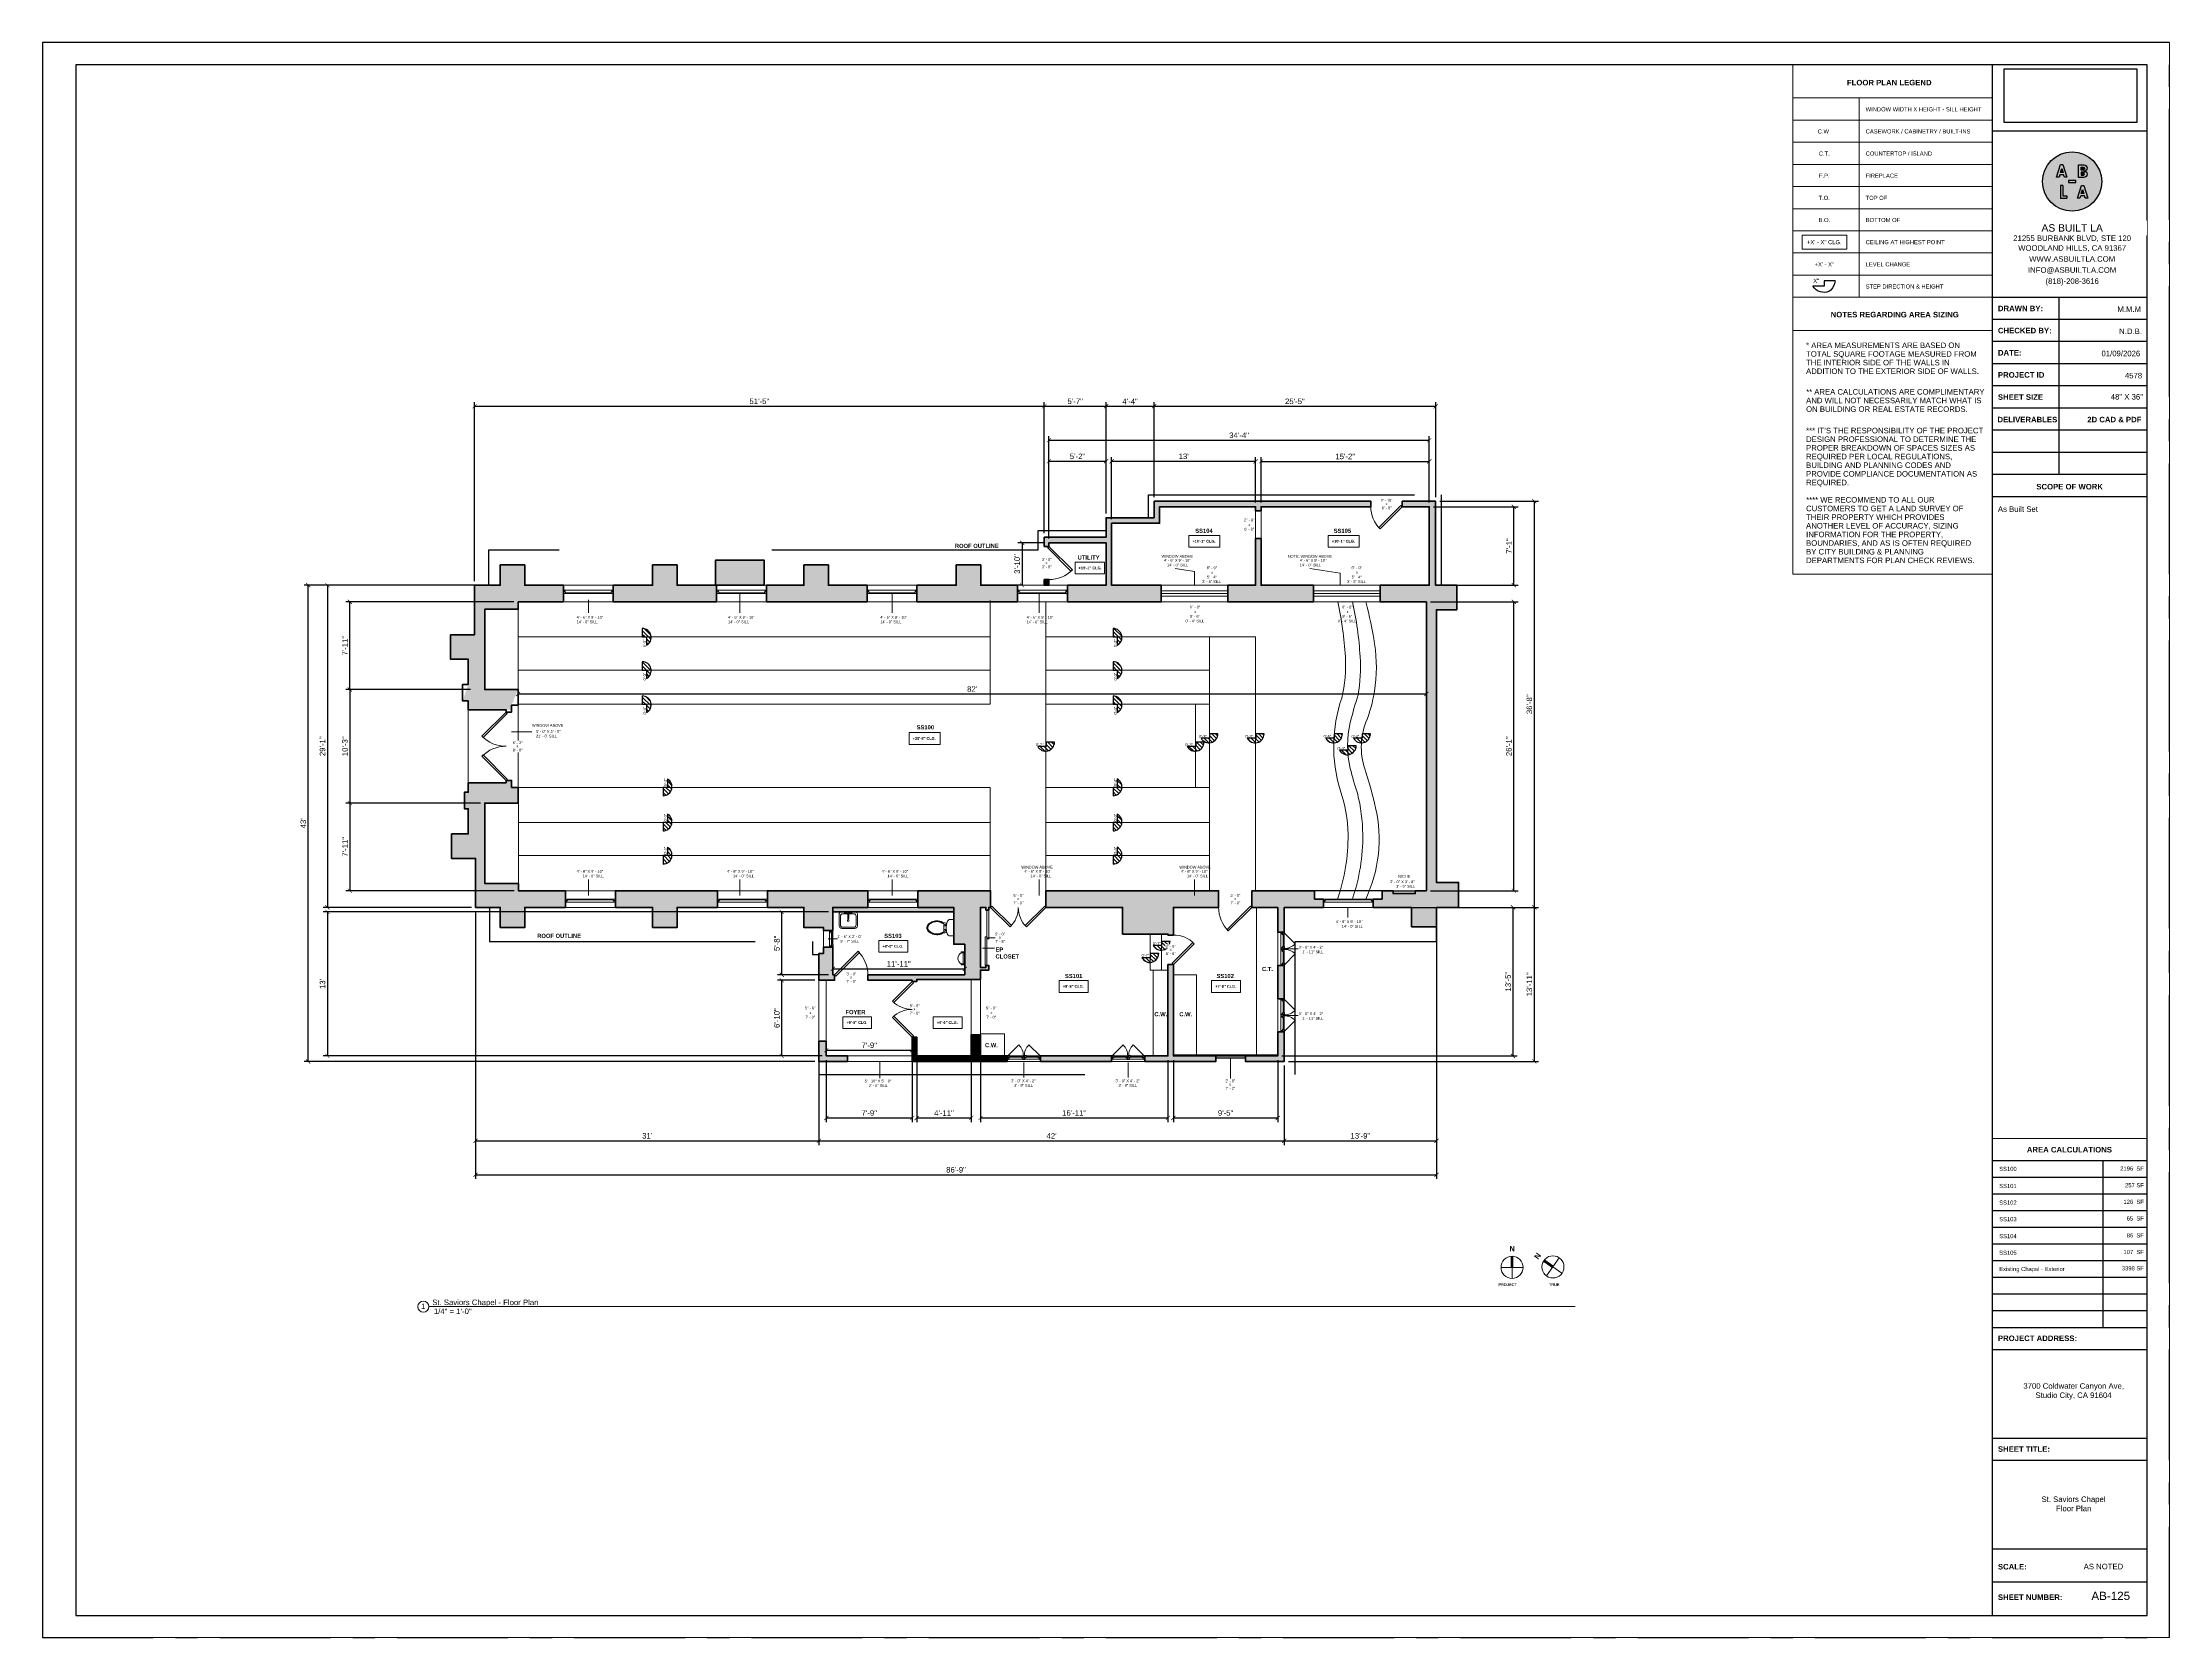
# Paper-space layout '26' of a CAD drawing. Header units: inches. Extents: x 0 to 48, y 0 to 36.
# The model-space entities are those that its viewports show. They can reach past a viewport. Long polylines and large blocks are cut down to what shows.
import ezdxf

# ---------------------------------------------------------------- set-up
doc = ezdxf.new("R2010")
doc.units = ezdxf.units.IN
doc.header["$MEASUREMENT"] = 0
doc.set_wipeout_variables(frame=1)
for name, pattern in [('CENTERX2', [4, 2.5, -0.5, 0.5, -0.5]), ('HIDDEN', [0.375, 0.25, -0.125]), ('HIDDEN2', [0.1875, 0.125, -0.0625])]:
    doc.linetypes.add(name, pattern=pattern)
for name, color, linetype, lineweight in [('A-ANNO', 2, 'Continuous', 5), ('A-ANNO-DIMS', 1, 'Continuous', 9), ('A-CASE', 4, 'Continuous', 9), ('A-COLS', 3, 'Continuous', 9), ('A-DETAIL-1', 4, 'Continuous', 40), ('A-DETAIL-2', 20, 'Continuous', 25), ('A-DETAIL-3', 40, 'Continuous', 15), ('A-DETL-MEDM', 33, 'Continuous', 30), ('A-DOOR', 1, 'Continuous', 18), ('A-FIXT', 150, 'Continuous', 9), ('A-GLAZ', 2, 'Continuous', 30), ('A-HIDDEN', 2, 'HIDDEN2', 18), ('A-WALL', 3, 'Continuous', 40), ('A-WINDOWS', 2, 'Continuous', 18)]:
    doc.layers.add(name, color=color, linetype=linetype, lineweight=lineweight)
doc.layers.add('A-HATCH', color=9, linetype='Continuous')
doc.layers.add('A-TB', color=7, linetype='Continuous')
doc.styles.add('Arial_1', font='arial.ttf', dxfattribs={"height": 0.0625})
doc.styles.add('Arial_2', font='arial.ttf', dxfattribs={"height": 3})
doc.styles.add('Arial_3', font='arial.ttf', dxfattribs={"height": 0.125})
doc.styles.add('Arial_4', font='arial.ttf', dxfattribs={"height": 3})
doc.styles.add('Arial_5', font='arial.ttf', dxfattribs={"height": 0.09375})
doc.styles.add('Arial_B', font='arialbd.ttf', dxfattribs={"height": 4.5})
doc.styles.add('Arial_B_1', font='arialbd.ttf', dxfattribs={"height": 3})
doc.styles.add('Arial_B_2', font='arialbd.ttf', dxfattribs={"height": 0.125})
doc.styles.add('Arial_B_3', font='arialbd.ttf', dxfattribs={"height": 0.0625})
doc.styles.add('Jay Cad', font='arial.ttf', dxfattribs={"height": 0.125})
doc.styles.add('JC', font='arial.ttf', dxfattribs={"height": 0.125})
doc.dimstyles.new('Jay Cad - DIMS', dxfattribs={"dimtxt": 0.125, "dimasz": 0.09375, "dimexe": 0.09375, "dimexo": 0.09375, "dimgap": 0.046875, "dimtad": 1, "dimdec": 1, "dimzin": 0, "dimdsep": 46, "dimlunit": 4, "dimtxsty": 'Jay Cad', "dimblk": 'ARCHTICK', "dimcen": 0.09, "dimclrd": 1, "dimclre": 1, "dimclrt": 256, "dimadec": 0, "dimazin": 0, "dimtfac": 1, "dimtdec": 1, "dimtofl": 0, "dimtmove": 1, "dimatfit": 3, "dimfxl": 1, "dimtolj": 1, "dimtzin": 0, "dimarcsym": 0})
picture_1 = doc.add_image_def('image1.png', size_in_pixel=(151, 61))
pattern_1 = [(135, (99221.5666, 3710.774), (-2.12132, -2.12132), [])]

# ---------------------------------------------------------------- blocks, each defined once
blk = doc.blocks.new('JC_DOUBLE DOOR - DOUBLE DOOR-1472621-1-1st Floor')
at = {"layer": 'A-DOOR', "lineweight": 30}
for p, q in [((-37, 3), (-10.8, 29.2)), ((-9.4, 27.7), (-35.6, 1.6)), ((-10.8, 29.2), (-9.4, 27.7)), ((10.8, 29.2), (9.4, 27.7)), ((9.4, 27.7), (35.6, 1.6)), ((37, 3), (10.8, 29.2)), ((-35.6, 1.6), (-37, 3)), ((35.6, 1.6), (37, 3))]:
    blk.add_line(p, q, dxfattribs=at)
at = {"layer": 'A-DOOR', "lineweight": 9}
for centre, start, end in [((-37, 3), 360, 45), ((37, 3), 135, 180)]:
    blk.add_arc(centre, 37, start, end, dxfattribs=at)
blk = doc.blocks.new('JC_DOUBLE DOOR - DOUBLE DOOR-1477219-1-1st Floor')
at = {"layer": 'A-DOOR', "lineweight": 30}
for p, q in [((-30, 9), (-8.8, 30.2)), ((-7.4, 28.8), (-28.6, 7.6)), ((-8.8, 30.2), (-7.4, 28.8)), ((8.8, 30.2), (7.4, 28.8)), ((7.4, 28.8), (28.6, 7.6)), ((30, 9), (8.8, 30.2)), ((-28.6, 7.6), (-30, 9)), ((28.6, 7.6), (30, 9))]:
    blk.add_line(p, q, dxfattribs=at)
at = {"layer": 'A-DOOR', "lineweight": 9}
for centre, start, end in [((-30, 9), 360, 45), ((30, 9), 135, 180)]:
    blk.add_arc(centre, 30, start, end, dxfattribs=at)
blk = doc.blocks.new('JC_SINGLE DOOR-NO TRIM - SINGLE DOOR-1472659-1-1st Floor')
at = {"layer": 'A-DOOR', "lineweight": 30}
for p, q in [((-8.9, -33), (16.6, -7.6)), ((18, -9), (-7.5, -34.5)), ((16.6, -7.6), (18, -9)), ((-7.5, -34.5), (-8.9, -33))]:
    blk.add_line(p, q, dxfattribs=at)
at = {"layer": 'A-DOOR', "lineweight": 9}
blk.add_arc((18, -9), 36, 180, 225, dxfattribs=at)
blk = doc.blocks.new('JC_SINGLE DOOR-NO TRIM - SINGLE DOOR-1472657-1-1st Floor')
at = {"layer": 'A-DOOR', "lineweight": 30}
for p, q in [((-6.6, 25.6), (-8, 24.2)), ((-8, 24.2), (14.6, 1.6)), ((16, 3), (-6.6, 25.6)), ((14.6, 1.6), (16, 3))]:
    blk.add_line(p, q, dxfattribs=at)
at = {"layer": 'A-DOOR', "lineweight": 9}
blk.add_arc((16, 3), 32, 135, 180, dxfattribs=at)
blk = doc.blocks.new('JC_CASEMENT_DOUBLE - CASEMENT - DOUBLE-1456722-1-1st Floor')
at = {"layer": 'A-GLAZ'}
for p, q in [((-18, 3.5), (-18, -3.5)), ((-15.3, 3.5), (-18, 3.5)), ((-18, 0), (-16.8, 0)), ((-17.5, 3.5), (-17.5, 1.8)), ((-17.5, 1.8), (-16.8, 1.8)), ((-15.3, 1.8), (-16.8, 1.8)), ((-16.8, 1.8), (-16.8, 0)), ((-15.3, 3.5), (-15.3, 1.8)), ((-2.7, 3.5), (0, 3.5)), ((-2.7, 3.5), (-2.7, 1.8)), ((-2.7, 1.8), (-1.2, 1.8)), ((-1.2, 1.8), (-1.2, 0)), ((-0.5, 1.8), (-1.2, 1.8)), ((-1.2, 0), (0, 0)), ((-0.5, 3.5), (-0.5, 1.8)), ((2.7, 3.5), (0, 3.5)), ((0, 0), (1.2, 0)), ((0.5, 3.5), (0.5, 1.8)), ((0.5, 1.8), (1.2, 1.8)), ((2.7, 1.8), (1.2, 1.8)), ((1.2, 1.8), (1.2, 0)), ((2.7, 3.5), (2.7, 1.8)), ((15.3, 3.5), (18, 3.5)), ((15.3, 3.5), (15.3, 1.8)), ((15.3, 1.8), (16.8, 1.8)), ((16.8, 1.8), (16.8, 0)), ((17.5, 1.8), (16.8, 1.8)), ((16.8, 0), (18, 0)), ((17.5, 3.5), (17.5, 1.8)), ((18, 3.5), (18, -3.5))]:
    blk.add_line(p, q, dxfattribs=at)
at = {"layer": 'A-GLAZ', "lineweight": 9}
for p, q in [((-1.2, 0), (-16.8, 0)), ((-15.3, 3.5), (-2.7, 3.5)), ((16.8, 0), (1.2, 0)), ((2.7, 3.5), (15.3, 3.5))]:
    blk.add_line(p, q, dxfattribs=at)
at = {"layer": 'A-GLAZ', "lineweight": 40}
for p, q in [((-15.3, 2.6), (-2.7, 2.6)), ((2.7, 2.6), (15.3, 2.6))]:
    blk.add_line(p, q, dxfattribs=at)
at = {"layer": 'A-WINDOWS'}
for p, q in [((0, 3.5), (-18, 3.5)), ((18, 3.5), (0, 3.5)), ((-18, -3.5), (0, -3.5)), ((0, -3.5), (18, -3.5))]:
    blk.add_line(p, q, dxfattribs=at)
at = {"layer": 'A-WINDOWS', "lineweight": 9}
for p, q in [((-17.5, 3.5), (-5.5, 15.5)), ((17.5, 3.5), (5.5, 15.5))]:
    blk.add_line(p, q, dxfattribs=at)
for centre, start, end in [((-17.5, 3.5), 360, 45), ((17.5, 3.5), 135, 180)]:
    blk.add_arc(centre, 17, start, end, dxfattribs=at)
blk = doc.blocks.new('JC_SINGLE DOOR-NO TRIM - SINGLE DOOR-1504086-1-1st Floor')
at = {"layer": 'A-DOOR', "lineweight": 30}
for p, q in [((-16, 3), (-16, 1)), ((16, 3), (-16, 3)), ((-16, 1), (16, 1)), ((16, 1), (16, 3))]:
    blk.add_line(p, q, dxfattribs=at)
blk = doc.blocks.new('JC_CASEMENT_DOUBLE - CASEMENT - DOUBLE-1456994-1-1st Floor')
at = {"layer": 'A-GLAZ'}
for p, q in [((-18, 3), (-18, -3)), ((-15.3, 3), (-18, 3)), ((-17.5, 3), (-17.5, 1.2)), ((-17.5, 1.2), (-16.8, 1.2)), ((-15.3, 1.2), (-16.8, 1.2)), ((-16.8, 1.2), (-16.8, -0.5)), ((-15.3, 3), (-15.3, 1.2)), ((-2.7, 3), (0, 3)), ((-2.7, 3), (-2.7, 1.2)), ((-2.7, 1.2), (-1.2, 1.2)), ((-1.2, 1.2), (-1.2, -0.5)), ((-0.5, 1.2), (-1.2, 1.2)), ((-0.5, 3), (-0.5, 1.2)), ((2.7, 3), (0, 3)), ((0.5, 3), (0.5, 1.2)), ((0.5, 1.2), (1.2, 1.2)), ((2.7, 1.2), (1.2, 1.2)), ((1.2, 1.2), (1.2, -0.5)), ((2.7, 3), (2.7, 1.2)), ((15.3, 3), (18, 3)), ((15.3, 3), (15.3, 1.2)), ((15.3, 1.2), (16.8, 1.2)), ((16.8, 1.2), (16.8, -0.5)), ((17.5, 1.2), (16.8, 1.2)), ((17.5, 3), (17.5, 1.2)), ((18, 3), (18, -3)), ((-18, -0.5), (-16.8, -0.5)), ((-1.2, -0.5), (0, -0.5)), ((0, -0.5), (1.2, -0.5)), ((16.8, -0.5), (18, -0.5))]:
    blk.add_line(p, q, dxfattribs=at)
at = {"layer": 'A-GLAZ', "lineweight": 9}
for p, q in [((-15.3, 3), (-2.7, 3)), ((2.7, 3), (15.3, 3)), ((-1.2, -0.5), (-16.8, -0.5)), ((16.8, -0.5), (1.2, -0.5))]:
    blk.add_line(p, q, dxfattribs=at)
at = {"layer": 'A-GLAZ', "lineweight": 40}
for p, q in [((-15.3, 2.1), (-2.7, 2.1)), ((2.7, 2.1), (15.3, 2.1))]:
    blk.add_line(p, q, dxfattribs=at)
at = {"layer": 'A-WINDOWS'}
for p, q in [((0, 3), (-18, 3)), ((18, 3), (0, 3)), ((-18, -3), (0, -3)), ((0, -3), (18, -3))]:
    blk.add_line(p, q, dxfattribs=at)
at = {"layer": 'A-WINDOWS', "lineweight": 9}
for p, q in [((-17.5, 3), (-5.5, 15)), ((17.5, 3), (5.5, 15))]:
    blk.add_line(p, q, dxfattribs=at)
for centre, start, end in [((-17.5, 3), 360, 45), ((17.5, 3), 135, 180)]:
    blk.add_arc(centre, 17, start, end, dxfattribs=at)
blk = doc.blocks.new('JC_OPENING - 36_ x 48_-1458174-1-1st Floor')
at = {"layer": 'A-WINDOWS'}
for p, q in [((-35.3, -3), (-35.3, 3)), ((-35.3, 3), (34.7, 3)), ((34.7, 3), (34.7, -3)), ((34.7, -3), (-35.3, -3))]:
    blk.add_line(p, q, dxfattribs=at)
blk = doc.blocks.new('JC_OPENING DOOR - OPENING DOOR-1458747-1-1st Floor')
at = {"layer": 'A-DOOR', "linetype": 'HIDDEN2'}
for p, q in [((32.7, 4), (-33.3, 4)), ((-33.3, -4), (32.7, -4))]:
    blk.add_line(p, q, dxfattribs=at)
at = {"layer": 'A-DOOR'}
for p, q in [((-33.3, 4), (-33.3, -4)), ((32.7, -4), (32.7, 4))]:
    blk.add_line(p, q, dxfattribs=at)
blk = doc.blocks.new('JC_SINGLE DOOR-NO TRIM - SINGLE DOOR-1472655-1-1st Floor')
at = {"layer": 'A-DOOR', "lineweight": 30}
for p, q in [((-8.9, -27), (16.6, -1.6)), ((18, -3), (-7.5, -28.5)), ((16.6, -1.6), (18, -3)), ((-7.5, -28.5), (-8.9, -27))]:
    blk.add_line(p, q, dxfattribs=at)
at = {"layer": 'A-DOOR', "lineweight": 9}
blk.add_arc((18, -3), 36, 180, 225, dxfattribs=at)
blk = doc.blocks.new('JC_DOUBLE DOOR - DOUBLE DOOR-1477251-1-1st Floor')
at = {"layer": 'A-DOOR', "lineweight": 30}
for p, q in [((-30, 2.5), (-8.8, 23.7)), ((-8.8, 23.7), (-7.4, 22.3)), ((8.8, 23.7), (7.4, 22.3)), ((30, 2.5), (8.8, 23.7)), ((-28.6, 1.1), (-30, 2.5)), ((-7.4, 22.3), (-28.6, 1.1)), ((7.4, 22.3), (28.6, 1.1)), ((28.6, 1.1), (30, 2.5))]:
    blk.add_line(p, q, dxfattribs=at)
at = {"layer": 'A-DOOR', "lineweight": 9}
for centre, start, end in [((-30, 2.5), 360, 45), ((30, 2.5), 135, 180)]:
    blk.add_arc(centre, 30, start, end, dxfattribs=at)
blk = doc.blocks.new('JC_OPENING DOOR - OPENING DOOR-1476624-1-1st Floor')
at = {"layer": 'A-DOOR', "linetype": 'HIDDEN2'}
for p, q in [((29.7, 5), (-30.3, 5)), ((-30.3, -5), (29.7, -5))]:
    blk.add_line(p, q, dxfattribs=at)
at = {"layer": 'A-DOOR'}
for p, q in [((-30.3, 5), (-30.3, -5)), ((29.7, -5), (29.7, 5))]:
    blk.add_line(p, q, dxfattribs=at)
blk = doc.blocks.new('JC_SINGLE DOOR-NO TRIM - SINGLE DOOR-1472653-1-1st Floor')
at = {"layer": 'A-DOOR', "lineweight": 30}
for p, q in [((-8.9, -26.5), (16.6, -1.1)), ((18, -2.5), (-7.5, -28)), ((16.6, -1.1), (18, -2.5)), ((-7.5, -28), (-8.9, -26.5))]:
    blk.add_line(p, q, dxfattribs=at)
at = {"layer": 'A-DOOR', "lineweight": 9}
blk.add_arc((18, -2.5), 36, 180, 225, dxfattribs=at)
blk = doc.blocks.new('JC_SINGLE DOOR-NO TRIM - SINGLE DOOR-1472654-1-1st Floor')
at = {"layer": 'A-DOOR', "lineweight": 30}
for p, q in [((-8.5, -25.6), (15.6, -1.6)), ((17, -3), (-7, -27)), ((15.6, -1.6), (17, -3)), ((-7, -27), (-8.5, -25.6))]:
    blk.add_line(p, q, dxfattribs=at)
at = {"layer": 'A-DOOR', "lineweight": 9}
blk.add_arc((17, -3), 34, 180, 225, dxfattribs=at)
blk = doc.blocks.new('JC_OPENING DOOR - OPENING DOOR-1460197-1-1st Floor')
at = {"layer": 'A-DOOR', "linetype": 'HIDDEN'}
for p, q in [((14.7, 3), (-15.3, 3)), ((-15.3, -3), (14.7, -3))]:
    blk.add_line(p, q, dxfattribs=at)
at = {"layer": 'A-DOOR', "linetype": 'HIDDEN', "lineweight": 9}
for p, q in [((-15.3, 3), (-15.3, -3)), ((14.7, -3), (14.7, 3))]:
    blk.add_line(p, q, dxfattribs=at)
blk = doc.blocks.new('JC_OPENING DOOR - OPENING DOOR-1460897-1-1st Floor')
at = {"layer": 'A-DOOR', "linetype": 'HIDDEN2'}
for p, q in [((35.7, 9), (-36.3, 9)), ((-36.3, -9), (35.7, -9))]:
    blk.add_line(p, q, dxfattribs=at)
at = {"layer": 'A-DOOR'}
for p, q in [((-36.3, 9), (-36.3, -9)), ((35.7, -9), (35.7, 9))]:
    blk.add_line(p, q, dxfattribs=at)
blk = doc.blocks.new('Windows 1 - Windows 1-1465584-1-1st Floor')
at = {"layer": 'A-GLAZ', "lineweight": 18}
for p, q in [((-555.4, 357.9), (-501.4, 357.9)), ((-555.4, 339.9), (-555.4, 357.9)), ((-501.4, 339.9), (-501.4, 357.9)), ((-389.4, 357.9), (-335.4, 357.9)), ((-389.4, 339.9), (-389.4, 357.9)), ((-335.4, 339.9), (-335.4, 357.9)), ((-226.4, 357.9), (-172.4, 357.9)), ((-226.4, 339.9), (-226.4, 357.9)), ((-172.4, 339.9), (-172.4, 357.9)), ((-63.4, 357.9), (-9.4, 357.9)), ((-63.4, 339.9), (-63.4, 357.9)), ((-9.4, 339.9), (-9.4, 357.9)), ((-501.4, 339.9), (-555.4, 339.9)), ((-335.4, 339.9), (-389.4, 339.9)), ((-172.4, 339.9), (-226.4, 339.9)), ((-9.4, 339.9), (-63.4, 339.9))]:
    blk.add_line(p, q, dxfattribs=at)
at = {"layer": 'A-WINDOWS'}
for p, q in [((-501.4, 357.9), (-555.4, 357.9)), ((-555.4, 339.9), (-555.4, 357.9)), ((-501.4, 357.9), (-501.4, 339.9)), ((-335.4, 357.9), (-389.4, 357.9)), ((-389.4, 339.9), (-389.4, 357.9)), ((-335.4, 357.9), (-335.4, 339.9)), ((-172.4, 357.9), (-226.4, 357.9)), ((-226.4, 339.9), (-226.4, 357.9)), ((-172.4, 357.9), (-172.4, 339.9)), ((-9.4, 357.9), (-63.4, 357.9)), ((-63.4, 339.9), (-63.4, 357.9)), ((-9.4, 357.9), (-9.4, 339.9)), ((-555.4, 339.9), (-501.4, 339.9)), ((-389.4, 339.9), (-335.4, 339.9)), ((-226.4, 339.9), (-172.4, 339.9)), ((-63.4, 339.9), (-9.4, 339.9))]:
    blk.add_line(p, q, dxfattribs=at)
blk = doc.blocks.new('JC_SLIDING CLOSET - SLIDING DOOR - PANEL-1490077-1-1st Floor')
at = {"layer": 'A-DOOR'}
for p, q in [((-30, 6.5), (-30, 4.5)), ((-30, 6.5), (1, 6.5)), ((-30, 4.5), (30, 4.5)), ((-1, 4.5), (-1, 2.5)), ((-1, 4.5), (1, 4.5)), ((-1, 2.5), (30, 2.5)), ((1, 6.5), (1, 4.5)), ((30, 4.5), (30, 2.5))]:
    blk.add_line(p, q, dxfattribs=at)
blk = doc.blocks.new('BEST_Toilet-Floor_Mount-KOHLER-Cimarron-K-5310 - Not A Type-See Type Catalog-832360-1-1st Floor')
at = {"layer": 'A-FIXT'}
for p, q in [((8.8, -1), (-8.8, -1)), ((-8.8, -1), (-8.8, -6)), ((4.2, -11.5), (-4.3, -11.5)), ((4.2, -11.8), (-4.3, -11.8)), ((-3.5, -9.7), (-2, -9.7)), ((-3.5, -9.7), (-3.5, -11.5)), ((-2, -11.5), (-2, -9.7)), ((2, -9.7), (3.5, -9.7)), ((2, -9.7), (2, -11.5)), ((3.5, -11.5), (3.5, -9.7)), ((8.8, -6), (8.8, -1))]:
    blk.add_line(p, q, dxfattribs=at)
for centre, radius, start, end in [((-3.2, -1.6), 7.1, 217.5906, 254.5518), ((3.3, -18.8), 10.9, 157.4214, 190.5786), ((6.8, -18.7), 14.4, 188.417, 209.583), ((-3.3, -16.1), 3.75, 141.6816, 157.4214), ((-7.7, -12.7), 1.75, 321.6816, 345.6648), ((-51, -1.6), 46.5, 345.6648, 349.205), ((-23.4, -6.9), 18.4, 349.205, 354.9347), ((0.8, 24), 33, 259.7563, 268.6223), ((-4.3, -11.8), 0.299, 90, 175.6962), ((-0.8, 24), 33, 271.3777, 280.2437), ((4.2, -11.8), 0.299, 4.3025, 90), ((3.2, -1.6), 7.1, 285.4482, 322.4094), ((23.4, -6.9), 18.4, 185.0653, 190.795), ((51, -1.6), 46.5, 190.795, 194.3352), ((-6.8, -18.7), 14.4, 330.417, 351.583), ((7.7, -12.7), 1.75, 194.3352, 218.3184), ((3.3, -16.1), 3.75, 22.5786, 38.3184), ((-3.3, -18.8), 10.9, 349.4214, 22.5786), ((3.6, -20.6), 10.7, 209.583, 230.417), ((0.1, -24.8), 5.17, 230.417, 269.359), ((-0.1, -24.8), 5.17, 270.641, 309.583), ((-3.6, -20.6), 10.7, 309.583, 330.417)]:
    blk.add_arc(centre, radius, start, end, dxfattribs=at)
for centre, major_axis, ratio, start_param, end_param in [((2.5, -19.1), (-5.56, 7.41), 0.998758, 0.685563, 1.075947), ((10.2, -18), (-7.4, 15.3), 0.996871, 1.268614, 1.423842), ((10.5, -21.2), (-5.7, 16.6), 0.997479, 0.891055, 0.994325), ((14.8, -22.7), (-6.7, 21), 0.99726, 0.748253, 0.914402), ((-4.3, -11.9), (-0.144, 0), 0.998055, 4.719691, 5.772222), ((4.2, -11.9), (0.144, 0), 0.99807, 0.508647, 1.561187), ((-14.8, -22.7), (5.5, 21.4), 0.996876, 5.312572, 5.478562), ((-10.6, -21.2), (5.4, 16.7), 0.997344, 5.270344, 5.373801), ((-10.2, -18), (7.5, 15.3), 0.997058, 4.86643, 5.021783), ((-2.6, -19.1), (5.48, 7.47), 0.998725, 5.196526, 5.58692), ((5, -19.6), (-6.32, 9.77), 0.999003, 1.302763, 1.707421), ((5.4, -19.3), (-8.84, 8.28), 0.998783, 1.463765, 1.511024), ((-5.5, -19.3), (8.86, 8.26), 0.998854, 4.77451, 4.823535), ((-5.1, -19.6), (6.48, 9.66), 0.999368, 4.593631, 4.996279)]:
    blk.add_ellipse(centre, major_axis=major_axis, ratio=ratio, start_param=start_param, end_param=end_param, dxfattribs=at)
for points in [[(-6.7, -16.9), (-6.8, -17.5), (-7, -18.7), (-6.9, -19.9), (-6.8, -20.5)], [(-6.8, -20.5), (-6.8, -21), (-6.6, -21.8), (-6.4, -22.7), (-6.2, -23.1)], [(-6.1, -15.1), (-6.2, -15.4), (-6.4, -16), (-6.6, -16.6), (-6.7, -16.9)], [(-4.6, -11.8), (-4.9, -12.3), (-5.5, -13.4), (-5.9, -14.5), (-6.1, -15.1)], [(6.1, -15.1), (5.9, -14.5), (5.4, -13.4), (4.8, -12.3), (4.5, -11.8)], [(6.6, -16.9), (6.5, -16.6), (6.4, -16), (6.2, -15.4), (6.1, -15.1)], [(6.2, -23.1), (6.3, -22.7), (6.5, -21.8), (6.7, -21), (6.8, -20.5)], [(6.8, -20.5), (6.9, -19.9), (6.9, -18.7), (6.8, -17.5), (6.6, -16.9)], [(-6.2, -23.1), (-6, -23.9), (-5.3, -25.4), (-4.4, -26.7), (-3.9, -27.3)], [(-3.9, -27.3), (-3.8, -27.4), (-3.7, -27.5), (-3.6, -27.6), (-3.5, -27.7)], [(3.9, -27.3), (4.4, -26.7), (5.3, -25.4), (5.9, -23.9), (6.2, -23.1)]]:
    blk.add_open_spline(points, degree=3, dxfattribs=at)
for points, knots in [([(-3.5, -27.7), (-3.3, -27.9), (-2.9, -28.3), (-2.1, -28.8), (-0.9, -29.2), (0.4, -29.2), (1.3, -29), (2.1, -28.8), (2.6, -28.5), (3, -28.1), (3.3, -27.9), (3.5, -27.7)], [0, 0, 0, 0, 0.1, 0.2, 0.4, 0.55, 0.7, 0.775, 0.85, 0.925, 1, 1, 1, 1]), ([(-3.4, -27.6), (-3.2, -27.8), (-2.8, -28.1), (-2.2, -28.5), (-1.5, -28.8), (-0.5, -29), (0.7, -29), (1.9, -28.6), (2.8, -28.1), (3.1, -27.8), (3.3, -27.6)], [0, 0, 0, 0, 0.1, 0.2, 0.3, 0.4, 0.6, 0.8, 0.9, 1, 1, 1, 1]), ([(3.5, -27.7), (3.5, -27.6), (3.7, -27.5), (3.8, -27.3), (3.9, -27.3)], [-1.50814179, -1.50814179, -1.50814179, -1.50814179, -1.48416303, -1.45965057, -1.45965057, -1.45965057, -1.45965057])]:
    blk.add_open_spline(points, degree=3, knots=knots, dxfattribs=at)
blk = doc.blocks.new('Urinal-Wall-3D - Urinal-Wall-3D-1499925-1-1st Floor')
at = {"layer": 'A-FIXT'}
for p, q in [((-11.3, 12.5), (-10.3, 12.5)), ((-11.3, 8.5), (-11.3, 12.5)), ((-10.3, 12.5), (-10.3, 8.5)), ((-10.3, 10.3), (-10.3, 8.5)), ((1.7, 10.3), (-10.3, 10.3)), ((1.7, 12.5), (1.7, 8.5)), ((2.7, 12.5), (1.7, 12.5)), ((1.7, 8.5), (1.7, 10.3)), ((2.7, 8.5), (2.7, 12.5))]:
    blk.add_line(p, q, dxfattribs=at)
blk.add_arc((-4.3, 8.9), 7, 31.0027, 148.9973, dxfattribs=at)
blk = doc.blocks.new('Sink Vanity-Square - 20_ x 18_-669472-1-1st Floor')
at = {"layer": 'A-FIXT'}
for p, q in [((-9.4, 4.6), (-9.4, -6.9)), ((-7.9, 2.7), (-7.9, -6.9)), ((8.1, 7.1), (-6.9, 7.1)), ((0.1, 5.2), (-5.4, 5.2)), ((3.6, 7.1), (-2.9, 7.1)), ((-2.9, 5.6), (0.1, 5.6)), ((0.1, 6.3), (0.1, 0.2)), ((1.1, 6.3), (1.1, 0.2)), ((1.1, 5.6), (3.6, 5.6)), ((6.6, 5.2), (1.1, 5.2)), ((9.1, -6.9), (9.1, 2.7)), ((10.6, -6.9), (10.6, 4.6)), ((-6.1, -10.9), (7.3, -10.9)), ((-5.4, -9.4), (6.6, -9.4))]:
    blk.add_line(p, q, dxfattribs=at)
for centre, radius, start, end in [((-6.9, 4.6), 2.5, 90, 180), ((-5.4, 2.7), 2.5, 90, 180), ((-2.9, 6.3), 0.75, 90, 270), ((-1.9, 6.3), 0.75, 360, 180), ((-1.9, 6.3), 0.75, 180, 0), ((0.6, 6.3), 0.5, 360, 180), ((0.6, 0.2), 0.5, 180, 0), ((2.6, 6.3), 0.75, 360, 180), ((2.6, 6.3), 0.75, 180, 360), ((3.6, 6.3), 0.75, 270, 90), ((6.6, 2.7), 2.5, 0, 90), ((8.1, 4.6), 2.5, 360, 90), ((-5.9, -7.4), 3.51, 171.8503, 267.5498), ((-5.4, -6.9), 2.5, 180, 270), ((0.6, -2), 1, 360, 180), ((0.6, -2), 1, 180, 0), ((6.6, -6.9), 2.5, 270, 0), ((7.1, -7.4), 3.51, 272.4502, 8.1497)]:
    blk.add_arc(centre, radius, start, end, dxfattribs=at)
blk = doc.blocks.new('Tall Cabinet-Single Door_2_ - 15_-1500691-1-1st Floor')
at = {"layer": 'A-CASE'}
for p, q in [((13.7, 0), (-12.3, 0)), ((-12.3, 0), (-12.3, -24)), ((13.7, -24), (13.7, 0)), ((-12.3, -24), (13.7, -24))]:
    blk.add_line(p, q, dxfattribs=at)
blk = doc.blocks.new('JC_FIXED WINDOW - MUNTIN - FIXED WINDOW-1504755-1-1st Floor')
at = {"layer": 'A-GLAZ'}
for p, q in [((-9, 5), (-9, -5)), ((-6.3, 5), (-9, 5)), ((-9, 1.5), (-7.8, 1.5)), ((-8.5, 5), (-8.5, 3.2)), ((-8.5, 3.2), (-7.8, 3.2)), ((-6.3, 3.2), (-7.8, 3.2)), ((-7.8, 3.2), (-7.8, 1.5)), ((-6.3, 5), (-6.3, 3.2)), ((6.3, 5), (9, 5)), ((6.3, 5), (6.3, 3.2)), ((6.3, 3.2), (8.5, 3.2)), ((7.8, 3.2), (7.8, 1.5)), ((7.8, 1.5), (9, 1.5)), ((8.5, 5), (8.5, 3.2)), ((9, 5), (9, -5))]:
    blk.add_line(p, q, dxfattribs=at)
at = {"layer": 'A-GLAZ', "lineweight": 9}
for p, q in [((7.8, 1.5), (-7.8, 1.5)), ((6.3, 5), (-6.3, 5))]:
    blk.add_line(p, q, dxfattribs=at)
at = {"layer": 'A-GLAZ', "lineweight": 40}
blk.add_line((-6.3, 4.1), (6.3, 4.1), dxfattribs=at)
at = {"layer": 'A-WINDOWS'}
for p, q in [((9, 5), (-9, 5)), ((-9, -5), (9, -5))]:
    blk.add_line(p, q, dxfattribs=at)
blk = doc.blocks.new('_ArchTick')
at = {"color": 0, "linetype": 'ByBlock', "const_width": 0.15}
blk.add_lwpolyline([(-0.5, -0.5), (0.5, 0.5)], dxfattribs=at)
blk = doc.blocks.new('*D59')
at = {"layer": 'A-ANNO-DIMS', "color": 1, "lineweight": -2, "transparency": 16777216}
for p, q in [((98565.4, 4068.7), (98385.2, 4068.7)), ((98389.7, 3552.7), (98389.7, 4068.7)), ((98938.4, 3552.7), (98385.2, 3552.7))]:
    blk.add_line(p, q, dxfattribs=at)
at = {"layer": 'Defpoints', "color": 0, "transparency": 16777216}
for p in [(98389.7, 4068.7), (98569.9, 4068.7), (98942.9, 3552.7)]:
    blk.add_point(p, dxfattribs=at)
at = {"layer": 'A-ANNO-DIMS', "color": 1, "lineweight": -2, "transparency": 16777216, "xscale": 4.5, "yscale": 4.5, "zscale": 4.5}
for p, rotation in [((98389.7, 4068.7), 90), ((98389.7, 3552.7), 270)]:
    blk.add_blockref('_ArchTick', p, dxfattribs=dict(at, rotation=rotation))
at = {"layer": 'A-ANNO-DIMS', "color": 2, "transparency": 16777216, "insert": (98384.4, 3810.7), "char_height": 6, "width": 0.487, "attachment_point": 5, "rotation": 90, "style": 'Jay Cad'}
blk.add_mtext("\\A1;43'", dxfattribs=at)
blk = doc.blocks.new('*D60')
at = {"layer": 'A-ANNO-DIMS', "color": 1, "lineweight": -2, "transparency": 16777216}
for p, q in [((98612.5, 4050.7), (98430.3, 4050.7)), ((98434.8, 3955.7), (98434.8, 4050.7)), ((98565.4, 3955.7), (98430.3, 3955.7))]:
    blk.add_line(p, q, dxfattribs=at)
at = {"layer": 'Defpoints', "color": 0, "transparency": 16777216}
for p in [(98434.8, 4050.7), (98617, 4050.7), (98569.9, 3955.7)]:
    blk.add_point(p, dxfattribs=at)
at = {"layer": 'A-ANNO-DIMS', "color": 1, "lineweight": -2, "transparency": 16777216, "xscale": 4.5, "yscale": 4.5, "zscale": 4.5}
for p, rotation in [((98434.8, 4050.7), 90), ((98434.8, 3955.7), 270)]:
    blk.add_blockref('_ArchTick', p, dxfattribs=dict(at, rotation=rotation))
at = {"layer": 'A-ANNO-DIMS', "color": 2, "transparency": 16777216, "insert": (98429.5, 4003.2), "char_height": 6, "width": 0.487, "attachment_point": 5, "rotation": 90, "style": 'Jay Cad'}
blk.add_mtext('\\A1;7\'-11"', dxfattribs=at)
blk = doc.blocks.new('*D61')
at = {"layer": 'A-ANNO-DIMS', "color": 1, "lineweight": -2, "transparency": 16777216}
for p, q in [((98565.4, 3955.7), (98430.3, 3955.7)), ((98434.8, 3955.7), (98434.8, 3832.7)), ((98576.4, 3832.7), (98430.3, 3832.7))]:
    blk.add_line(p, q, dxfattribs=at)
at = {"layer": 'Defpoints', "color": 0, "transparency": 16777216}
for p in [(98569.9, 3955.7), (98434.8, 3832.7), (98580.9, 3832.7)]:
    blk.add_point(p, dxfattribs=at)
at = {"layer": 'A-ANNO-DIMS', "color": 1, "lineweight": -2, "transparency": 16777216, "xscale": 4.5, "yscale": 4.5, "zscale": 4.5}
for p, rotation in [((98434.8, 3955.7), 90), ((98434.8, 3832.7), 270)]:
    blk.add_blockref('_ArchTick', p, dxfattribs=dict(at, rotation=rotation))
at = {"layer": 'A-ANNO-DIMS', "color": 2, "transparency": 16777216, "insert": (98429.5, 3894.2), "char_height": 6, "width": 0.487, "attachment_point": 5, "rotation": 90, "style": 'Jay Cad'}
blk.add_mtext('\\A1;10\'-3"', dxfattribs=at)
blk = doc.blocks.new('*D62')
at = {"layer": 'A-ANNO-DIMS', "color": 1, "lineweight": -2, "transparency": 16777216}
for p, q in [((98576.4, 3832.7), (98430.3, 3832.7)), ((98434.8, 3832.7), (98434.8, 3737.7)), ((98612.8, 3737.7), (98430.3, 3737.7))]:
    blk.add_line(p, q, dxfattribs=at)
at = {"layer": 'Defpoints', "color": 0, "transparency": 16777216}
for p in [(98580.9, 3832.7), (98434.8, 3737.7), (98617.3, 3737.7)]:
    blk.add_point(p, dxfattribs=at)
at = {"layer": 'A-ANNO-DIMS', "color": 1, "lineweight": -2, "transparency": 16777216, "xscale": 4.5, "yscale": 4.5, "zscale": 4.5}
for p, rotation in [((98434.8, 3832.7), 90), ((98434.8, 3737.7), 270)]:
    blk.add_blockref('_ArchTick', p, dxfattribs=dict(at, rotation=rotation))
at = {"layer": 'A-ANNO-DIMS', "color": 2, "transparency": 16777216, "insert": (98429.5, 3785.2), "char_height": 6, "width": 0.487, "attachment_point": 5, "rotation": 90, "style": 'Jay Cad'}
blk.add_mtext('\\A1;7\'-11"', dxfattribs=at)
blk = doc.blocks.new('*D63')
at = {"layer": 'A-ANNO-DIMS', "color": 1, "lineweight": -2, "transparency": 16777216}
for p, q in [((99192, 4119.2), (99192, 4230.2)), ((99192, 4225.7), (99604, 4225.7)), ((99604, 4158.2), (99604, 4230.2))]:
    blk.add_line(p, q, dxfattribs=at)
at = {"layer": 'Defpoints', "color": 0, "transparency": 16777216}
for p in [(99604, 4225.7), (99604, 4153.7), (99192, 4114.7)]:
    blk.add_point(p, dxfattribs=at)
at = {"layer": 'A-ANNO-DIMS', "color": 1, "lineweight": -2, "transparency": 16777216, "xscale": 4.5, "yscale": 4.5, "zscale": 4.5, "rotation": 180}
blk.add_blockref('_ArchTick', (99192, 4225.7), dxfattribs=at)
at = {"layer": 'A-ANNO-DIMS', "color": 1, "lineweight": -2, "transparency": 16777216, "xscale": 4.5, "yscale": 4.5, "zscale": 4.5}
blk.add_blockref('_ArchTick', (99604, 4225.7), dxfattribs=at)
at = {"layer": 'A-ANNO-DIMS', "color": 2, "transparency": 16777216, "insert": (99398, 4231.1), "char_height": 6, "width": 0.487, "attachment_point": 5, "style": 'Jay Cad'}
blk.add_mtext('\\A1;34\'-4"', dxfattribs=at)
blk = doc.blocks.new('*D64')
at = {"layer": 'A-ANNO-DIMS', "color": 1, "lineweight": -2, "transparency": 16777216}
for p, q in [((99326.9, 3554.2), (99326.9, 3487)), ((99439.9, 3554.2), (99439.9, 3487)), ((99326.9, 3491.5), (99439.9, 3491.5))]:
    blk.add_line(p, q, dxfattribs=at)
at = {"layer": 'Defpoints', "color": 0, "transparency": 16777216}
for p in [(99326.9, 3558.7), (99439.9, 3558.7), (99439.9, 3491.5)]:
    blk.add_point(p, dxfattribs=at)
at = {"layer": 'A-ANNO-DIMS', "color": 1, "lineweight": -2, "transparency": 16777216, "xscale": 4.5, "yscale": 4.5, "zscale": 4.5, "rotation": 180}
blk.add_blockref('_ArchTick', (99326.9, 3491.5), dxfattribs=at)
at = {"layer": 'A-ANNO-DIMS', "color": 1, "lineweight": -2, "transparency": 16777216, "xscale": 4.5, "yscale": 4.5, "zscale": 4.5}
blk.add_blockref('_ArchTick', (99439.9, 3491.5), dxfattribs=at)
at = {"layer": 'A-ANNO-DIMS', "color": 2, "transparency": 16777216, "insert": (99383.4, 3496.9), "char_height": 6, "width": 0.401, "attachment_point": 5, "style": 'Jay Cad'}
blk.add_mtext('\\A1;9\'-5"', dxfattribs=at)
blk = doc.blocks.new('*D65')
at = {"layer": 'A-ANNO-DIMS', "color": 1, "lineweight": -2, "transparency": 16777216}
for p, q in [((99117.9, 3554.2), (99117.9, 3487)), ((99320.9, 3554.2), (99320.9, 3487)), ((99117.9, 3491.5), (99320.9, 3491.5))]:
    blk.add_line(p, q, dxfattribs=at)
at = {"layer": 'Defpoints', "color": 0, "transparency": 16777216}
for p in [(99117.9, 3558.7), (99320.9, 3558.7), (99320.9, 3491.5)]:
    blk.add_point(p, dxfattribs=at)
at = {"layer": 'A-ANNO-DIMS', "color": 1, "lineweight": -2, "transparency": 16777216, "xscale": 4.5, "yscale": 4.5, "zscale": 4.5, "rotation": 180}
blk.add_blockref('_ArchTick', (99117.9, 3491.5), dxfattribs=at)
at = {"layer": 'A-ANNO-DIMS', "color": 1, "lineweight": -2, "transparency": 16777216, "xscale": 4.5, "yscale": 4.5, "zscale": 4.5}
blk.add_blockref('_ArchTick', (99320.9, 3491.5), dxfattribs=at)
at = {"layer": 'A-ANNO-DIMS', "color": 2, "transparency": 16777216, "insert": (99219.4, 3496.9), "char_height": 6, "width": 0.574, "attachment_point": 5, "style": 'Jay Cad'}
blk.add_mtext('\\A1;16\'-11"', dxfattribs=at)
blk = doc.blocks.new('*D66')
at = {"layer": 'A-ANNO-DIMS', "color": 1, "lineweight": -2, "transparency": 16777216}
for p, q in [((98950.9, 3554.2), (98950.9, 3487)), ((99043.9, 3554.2), (99043.9, 3487)), ((98950.9, 3491.5), (99043.9, 3491.5))]:
    blk.add_line(p, q, dxfattribs=at)
at = {"layer": 'Defpoints', "color": 0, "transparency": 16777216}
for p in [(98950.9, 3558.7), (99043.9, 3558.7), (99043.9, 3491.5)]:
    blk.add_point(p, dxfattribs=at)
at = {"layer": 'A-ANNO-DIMS', "color": 1, "lineweight": -2, "transparency": 16777216, "xscale": 4.5, "yscale": 4.5, "zscale": 4.5, "rotation": 180}
blk.add_blockref('_ArchTick', (98950.9, 3491.5), dxfattribs=at)
at = {"layer": 'A-ANNO-DIMS', "color": 1, "lineweight": -2, "transparency": 16777216, "xscale": 4.5, "yscale": 4.5, "zscale": 4.5}
blk.add_blockref('_ArchTick', (99043.9, 3491.5), dxfattribs=at)
at = {"layer": 'A-ANNO-DIMS', "color": 2, "transparency": 16777216, "insert": (98997.4, 3496.9), "char_height": 6, "width": 0.401, "attachment_point": 5, "style": 'Jay Cad'}
blk.add_mtext('\\A1;7\'-9"', dxfattribs=at)
blk = doc.blocks.new('*D67')
at = {"layer": 'A-ANNO-DIMS', "color": 1, "lineweight": -2, "transparency": 16777216}
for p, q in [((98953.4, 3714.7), (98898.2, 3714.7)), ((98902.7, 3646.7), (98902.7, 3714.7)), ((98953.4, 3646.7), (98898.2, 3646.7))]:
    blk.add_line(p, q, dxfattribs=at)
at = {"layer": 'Defpoints', "color": 0, "transparency": 16777216}
for p in [(98902.7, 3714.7), (98957.9, 3714.7), (98957.9, 3646.7)]:
    blk.add_point(p, dxfattribs=at)
at = {"layer": 'A-ANNO-DIMS', "color": 1, "lineweight": -2, "transparency": 16777216, "xscale": 4.5, "yscale": 4.5, "zscale": 4.5}
for p, rotation in [((98902.7, 3714.7), 90), ((98902.7, 3646.7), 270)]:
    blk.add_blockref('_ArchTick', p, dxfattribs=dict(at, rotation=rotation))
at = {"layer": 'A-ANNO-DIMS', "transparency": 16777216, "insert": (98897.4, 3680.7), "char_height": 6, "width": 0.401, "attachment_point": 5, "rotation": 90, "style": 'Jay Cad'}
blk.add_mtext('\\A1;5\'-8"', dxfattribs=at)
blk = doc.blocks.new('*D68')
at = {"layer": 'A-ANNO-DIMS', "color": 1, "lineweight": -2, "transparency": 16777216}
for p, q in [((99192, 4119.2), (99192, 4207.5)), ((99192, 4203), (99254, 4203)), ((99254, 4146.3), (99254, 4207.5))]:
    blk.add_line(p, q, dxfattribs=at)
at = {"layer": 'Defpoints', "color": 0, "transparency": 16777216}
for p in [(99254, 4203), (99254, 4141.8), (99192, 4114.7)]:
    blk.add_point(p, dxfattribs=at)
at = {"layer": 'A-ANNO-DIMS', "color": 1, "lineweight": -2, "transparency": 16777216, "xscale": 4.5, "yscale": 4.5, "zscale": 4.5, "rotation": 180}
blk.add_blockref('_ArchTick', (99192, 4203), dxfattribs=at)
at = {"layer": 'A-ANNO-DIMS', "color": 1, "lineweight": -2, "transparency": 16777216, "xscale": 4.5, "yscale": 4.5, "zscale": 4.5}
blk.add_blockref('_ArchTick', (99254, 4203), dxfattribs=at)
at = {"layer": 'A-ANNO-DIMS', "color": 2, "transparency": 16777216, "insert": (99223, 4208.3), "char_height": 6, "width": 0.401, "attachment_point": 5, "style": 'Jay Cad'}
blk.add_mtext('\\A1;5\'-2"', dxfattribs=at)
blk = doc.blocks.new('*D69')
at = {"layer": 'A-ANNO-DIMS', "color": 1, "lineweight": -2, "transparency": 16777216}
for p, q in [((99422, 4158.2), (99422, 4207.4)), ((99422, 4202.9), (99604, 4202.9)), ((99604, 4158.2), (99604, 4207.4))]:
    blk.add_line(p, q, dxfattribs=at)
at = {"layer": 'Defpoints', "color": 0, "transparency": 16777216}
for p in [(99604, 4202.9), (99422, 4153.7), (99604, 4153.7)]:
    blk.add_point(p, dxfattribs=at)
at = {"layer": 'A-ANNO-DIMS', "color": 1, "lineweight": -2, "transparency": 16777216, "xscale": 4.5, "yscale": 4.5, "zscale": 4.5, "rotation": 180}
blk.add_blockref('_ArchTick', (99422, 4202.9), dxfattribs=at)
at = {"layer": 'A-ANNO-DIMS', "color": 1, "lineweight": -2, "transparency": 16777216, "xscale": 4.5, "yscale": 4.5, "zscale": 4.5}
blk.add_blockref('_ArchTick', (99604, 4202.9), dxfattribs=at)
at = {"layer": 'A-ANNO-DIMS', "color": 2, "transparency": 16777216, "insert": (99513, 4208.2), "char_height": 6, "width": 0.487, "attachment_point": 5, "style": 'Jay Cad'}
blk.add_mtext('\\A1;15\'-2"', dxfattribs=at)
blk = doc.blocks.new('JC- existing door Tag_quad - JC- existing door Tag_quad-839775-1-1st Floor')
at = {"layer": 'A-ANNO', "insert": (-0.023, 0.038), "char_height": 0.0625, "width": 0.0505, "attachment_point": 1, "style": 'Arial_1', "bg_fill": 3, "box_fill_scale": 1.25, "bg_fill_color": 256, "bg_fill_true_color": 13158600, "bg_fill_transparency": 0}
blk.add_mtext('x', dxfattribs=at)
blk = doc.blocks.new('*D70')
at = {"layer": 'A-ANNO-DIMS', "color": 1, "lineweight": -2, "transparency": 16777216}
for p, q in [((99608.5, 4153.7), (99700.2, 4153.7)), ((99695.7, 4068.7), (99695.7, 4153.7)), ((99616.4, 4068.7), (99700.2, 4068.7))]:
    blk.add_line(p, q, dxfattribs=at)
at = {"layer": 'Defpoints', "color": 0, "transparency": 16777216}
for p in [(99604, 4153.7), (99695.7, 4153.7), (99611.9, 4068.7)]:
    blk.add_point(p, dxfattribs=at)
at = {"layer": 'A-ANNO-DIMS', "color": 1, "lineweight": -2, "transparency": 16777216, "xscale": 4.5, "yscale": 4.5, "zscale": 4.5}
for p, rotation in [((99695.7, 4153.7), 90), ((99695.7, 4068.7), 270)]:
    blk.add_blockref('_ArchTick', p, dxfattribs=dict(at, rotation=rotation))
at = {"layer": 'A-ANNO-DIMS', "color": 2, "transparency": 16777216, "insert": (99690.5, 4111.2), "char_height": 6, "width": 0.401, "attachment_point": 5, "rotation": 90, "style": 'Jay Cad'}
blk.add_mtext('\\A1;7\'-1"', dxfattribs=at)
blk = doc.blocks.new('*D71')
at = {"layer": 'A-ANNO-DIMS', "color": 1, "lineweight": -2, "transparency": 16777216}
for p, q in [((99605.4, 4050.7), (99700.2, 4050.7)), ((99695.7, 3737.7), (99695.7, 4050.7)), ((99605.4, 3737.7), (99700.2, 3737.7))]:
    blk.add_line(p, q, dxfattribs=at)
at = {"layer": 'Defpoints', "color": 0, "transparency": 16777216}
for p in [(99600.9, 4050.7), (99695.7, 4050.7), (99600.9, 3737.7)]:
    blk.add_point(p, dxfattribs=at)
at = {"layer": 'A-ANNO-DIMS', "color": 1, "lineweight": -2, "transparency": 16777216, "xscale": 4.5, "yscale": 4.5, "zscale": 4.5}
for p, rotation in [((99695.7, 4050.7), 90), ((99695.7, 3737.7), 270)]:
    blk.add_blockref('_ArchTick', p, dxfattribs=dict(at, rotation=rotation))
at = {"layer": 'A-ANNO-DIMS', "color": 2, "transparency": 16777216, "insert": (99690.4, 3894.2), "char_height": 6, "width": 0.487, "attachment_point": 5, "rotation": 90, "style": 'Jay Cad'}
blk.add_mtext('\\A1;26\'-1"', dxfattribs=at)
blk = doc.blocks.new('*D72')
at = {"layer": 'A-ANNO-DIMS', "color": 1, "lineweight": -2, "transparency": 16777216}
for p, q in [((99557.4, 3719.7), (99699.3, 3719.7)), ((99694.8, 3558.7), (99694.8, 3719.7)), ((99444.4, 3558.7), (99699.3, 3558.7))]:
    blk.add_line(p, q, dxfattribs=at)
at = {"layer": 'Defpoints', "color": 0, "transparency": 16777216}
for p in [(99552.9, 3719.7), (99694.8, 3719.7), (99439.9, 3558.7)]:
    blk.add_point(p, dxfattribs=at)
at = {"layer": 'A-ANNO-DIMS', "color": 1, "lineweight": -2, "transparency": 16777216, "xscale": 4.5, "yscale": 4.5, "zscale": 4.5}
for p, rotation in [((99694.8, 3719.7), 90), ((99694.8, 3558.7), 270)]:
    blk.add_blockref('_ArchTick', p, dxfattribs=dict(at, rotation=rotation))
at = {"layer": 'A-ANNO-DIMS', "color": 2, "transparency": 16777216, "insert": (99689.5, 3639.2), "char_height": 6, "width": 0.487, "attachment_point": 5, "rotation": 90, "style": 'Jay Cad'}
blk.add_mtext('\\A1;13\'-5"', dxfattribs=at)
blk = doc.blocks.new('*D73')
at = {"layer": 'A-ANNO-DIMS', "color": 1, "lineweight": -2, "transparency": 16777216}
for p, q in [((99187.5, 4114.7), (99158.5, 4114.7)), ((99163, 4114.7), (99163, 4068.7)), ((99162.8, 4068.7), (99158.5, 4068.7))]:
    blk.add_line(p, q, dxfattribs=at)
at = {"layer": 'Defpoints', "color": 0, "transparency": 16777216}
for p in [(99192, 4114.7), (99163, 4068.7), (99167.3, 4068.7)]:
    blk.add_point(p, dxfattribs=at)
at = {"layer": 'A-ANNO-DIMS', "color": 1, "lineweight": -2, "transparency": 16777216, "xscale": 4.5, "yscale": 4.5, "zscale": 4.5}
for p, rotation in [((99163, 4114.7), 90), ((99163, 4068.7), 270)]:
    blk.add_blockref('_ArchTick', p, dxfattribs=dict(at, rotation=rotation))
at = {"layer": 'A-ANNO-DIMS', "transparency": 16777216, "insert": (99157.7, 4091.7), "char_height": 6, "width": 0.487, "attachment_point": 5, "rotation": 90, "style": 'Jay Cad'}
blk.add_mtext('\\A1;3\'-10"', dxfattribs=at)
blk = doc.blocks.new('*D74')
at = {"layer": 'A-ANNO-DIMS', "color": 1, "lineweight": -2, "transparency": 16777216}
for p, q in [((99048.9, 3554.2), (99048.9, 3487)), ((99107.9, 3554.2), (99107.9, 3487)), ((99048.9, 3491.5), (99107.9, 3491.5))]:
    blk.add_line(p, q, dxfattribs=at)
at = {"layer": 'Defpoints', "color": 0, "transparency": 16777216}
for p in [(99048.9, 3558.7), (99107.9, 3558.7), (99107.9, 3491.5)]:
    blk.add_point(p, dxfattribs=at)
at = {"layer": 'A-ANNO-DIMS', "color": 1, "lineweight": -2, "transparency": 16777216, "xscale": 4.5, "yscale": 4.5, "zscale": 4.5, "rotation": 180}
blk.add_blockref('_ArchTick', (99048.9, 3491.5), dxfattribs=at)
at = {"layer": 'A-ANNO-DIMS', "color": 1, "lineweight": -2, "transparency": 16777216, "xscale": 4.5, "yscale": 4.5, "zscale": 4.5}
blk.add_blockref('_ArchTick', (99107.9, 3491.5), dxfattribs=at)
at = {"layer": 'A-ANNO-DIMS', "color": 2, "transparency": 16777216, "insert": (99078.4, 3496.8), "char_height": 6, "width": 0.487, "attachment_point": 5, "style": 'Jay Cad'}
blk.add_mtext('\\A1;4\'-11"', dxfattribs=at)
blk = doc.blocks.new('*D75')
at = {"layer": 'A-ANNO-DIMS', "color": 1, "lineweight": -2, "transparency": 16777216}
for p, q in [((98950.9, 3564.9), (99043.9, 3564.9)), ((98950.9, 3564.6), (98950.9, 3560.4)), ((99043.9, 3564.6), (99043.9, 3560.4))]:
    blk.add_line(p, q, dxfattribs=at)
at = {"layer": 'Defpoints', "color": 0, "transparency": 16777216}
for p in [(98950.9, 3569.1), (99043.9, 3569.1), (99043.9, 3564.9)]:
    blk.add_point(p, dxfattribs=at)
at = {"layer": 'A-ANNO-DIMS', "color": 1, "lineweight": -2, "transparency": 16777216, "xscale": 4.5, "yscale": 4.5, "zscale": 4.5, "rotation": 180}
blk.add_blockref('_ArchTick', (98950.9, 3564.9), dxfattribs=at)
at = {"layer": 'A-ANNO-DIMS', "color": 1, "lineweight": -2, "transparency": 16777216, "xscale": 4.5, "yscale": 4.5, "zscale": 4.5}
blk.add_blockref('_ArchTick', (99043.9, 3564.9), dxfattribs=at)
at = {"layer": 'A-ANNO-DIMS', "transparency": 16777216, "insert": (98997.4, 3570.2), "char_height": 6, "width": 0.401, "attachment_point": 5, "style": 'Jay Cad'}
blk.add_mtext('\\A1;7\'-9"', dxfattribs=at)
blk = doc.blocks.new('*D76')
at = {"layer": 'A-ANNO-DIMS', "color": 1, "lineweight": -2, "transparency": 16777216}
for p, q in [((98957.9, 3653.1), (99100.9, 3653.1)), ((98957.9, 3652.8), (98957.9, 3648.6)), ((99100.9, 3652.8), (99100.9, 3648.6))]:
    blk.add_line(p, q, dxfattribs=at)
at = {"layer": 'Defpoints', "color": 0, "transparency": 16777216}
for p in [(98957.9, 3657.3), (99100.9, 3657.3), (99100.9, 3653.1)]:
    blk.add_point(p, dxfattribs=at)
at = {"layer": 'A-ANNO-DIMS', "color": 1, "lineweight": -2, "transparency": 16777216, "xscale": 4.5, "yscale": 4.5, "zscale": 4.5, "rotation": 180}
blk.add_blockref('_ArchTick', (98957.9, 3653.1), dxfattribs=at)
at = {"layer": 'A-ANNO-DIMS', "color": 1, "lineweight": -2, "transparency": 16777216, "xscale": 4.5, "yscale": 4.5, "zscale": 4.5}
blk.add_blockref('_ArchTick', (99100.9, 3653.1), dxfattribs=at)
at = {"layer": 'A-ANNO-DIMS', "transparency": 16777216, "insert": (99029.4, 3658.4), "char_height": 6, "width": 0.574, "attachment_point": 5, "style": 'Jay Cad'}
blk.add_mtext('\\A1;11\'-11"', dxfattribs=at)
blk = doc.blocks.new('*D77')
at = {"layer": 'A-ANNO-DIMS', "color": 1, "lineweight": -2, "transparency": 16777216}
for p, q in [((98938.4, 3640.7), (98898.2, 3640.7)), ((98902.7, 3558.7), (98902.7, 3640.7)), ((98946.4, 3558.7), (98898.2, 3558.7))]:
    blk.add_line(p, q, dxfattribs=at)
at = {"layer": 'Defpoints', "color": 0, "transparency": 16777216}
for p in [(98902.7, 3640.7), (98942.9, 3640.7), (98950.9, 3558.7)]:
    blk.add_point(p, dxfattribs=at)
at = {"layer": 'A-ANNO-DIMS', "color": 1, "lineweight": -2, "transparency": 16777216, "xscale": 4.5, "yscale": 4.5, "zscale": 4.5}
for p, rotation in [((98902.7, 3640.7), 90), ((98902.7, 3558.7), 270)]:
    blk.add_blockref('_ArchTick', p, dxfattribs=dict(at, rotation=rotation))
at = {"layer": 'A-ANNO-DIMS', "transparency": 16777216, "insert": (98897.4, 3599.7), "char_height": 6, "width": 0.487, "attachment_point": 5, "rotation": 90, "style": 'Jay Cad'}
blk.add_mtext('\\A1;6\'-10"', dxfattribs=at)
blk = doc.blocks.new('*D78')
at = {"layer": 'A-ANNO-DIMS', "color": 1, "lineweight": -2, "transparency": 16777216}
for p, q in [((99260, 4140.3), (99260, 4207.5)), ((99260, 4203), (99416, 4203)), ((99416, 4158.2), (99416, 4207.5))]:
    blk.add_line(p, q, dxfattribs=at)
at = {"layer": 'Defpoints', "color": 0, "transparency": 16777216}
for p in [(99416, 4203), (99416, 4153.7), (99260, 4135.8)]:
    blk.add_point(p, dxfattribs=at)
at = {"layer": 'A-ANNO-DIMS', "color": 1, "lineweight": -2, "transparency": 16777216, "xscale": 4.5, "yscale": 4.5, "zscale": 4.5, "rotation": 180}
blk.add_blockref('_ArchTick', (99260, 4203), dxfattribs=at)
at = {"layer": 'A-ANNO-DIMS', "color": 1, "lineweight": -2, "transparency": 16777216, "xscale": 4.5, "yscale": 4.5, "zscale": 4.5}
blk.add_blockref('_ArchTick', (99416, 4203), dxfattribs=at)
at = {"layer": 'A-ANNO-DIMS', "color": 2, "transparency": 16777216, "insert": (99338, 4208.3), "char_height": 6, "width": 0.487, "attachment_point": 5, "style": 'Jay Cad'}
blk.add_mtext("\\A1;13'", dxfattribs=at)
blk = doc.blocks.new('*D79')
at = {"layer": 'A-ANNO-DIMS', "color": 1, "lineweight": -2, "transparency": 16777216}
for p, q in [((98953.4, 3714.7), (98406, 3714.7)), ((98410.5, 3714.7), (98410.5, 3558.7)), ((98946.4, 3558.7), (98406, 3558.7))]:
    blk.add_line(p, q, dxfattribs=at)
at = {"layer": 'Defpoints', "color": 0, "transparency": 16777216}
for p in [(98957.9, 3714.7), (98410.5, 3558.7), (98950.9, 3558.7)]:
    blk.add_point(p, dxfattribs=at)
at = {"layer": 'A-ANNO-DIMS', "color": 1, "lineweight": -2, "transparency": 16777216, "xscale": 4.5, "yscale": 4.5, "zscale": 4.5}
for p, rotation in [((98410.5, 3714.7), 90), ((98410.5, 3558.7), 270)]:
    blk.add_blockref('_ArchTick', p, dxfattribs=dict(at, rotation=rotation))
at = {"layer": 'A-ANNO-DIMS', "color": 2, "transparency": 16777216, "insert": (98405.2, 3636.7), "char_height": 6, "width": 0.487, "attachment_point": 5, "rotation": 90, "style": 'Jay Cad'}
blk.add_mtext("\\A1;13'", dxfattribs=at)
blk = doc.blocks.new('*D80')
at = {"layer": 'A-ANNO-DIMS', "color": 1, "lineweight": -2, "transparency": 16777216}
for p, q in [((98617, 3950.9), (99600.9, 3950.9)), ((98617, 3950.6), (98617, 3946.4)), ((99600.9, 3950.6), (99600.9, 3946.4))]:
    blk.add_line(p, q, dxfattribs=at)
at = {"layer": 'Defpoints', "color": 0, "transparency": 16777216}
for p in [(98617, 3955.1), (99600.9, 3955.1), (99600.9, 3950.9)]:
    blk.add_point(p, dxfattribs=at)
at = {"layer": 'A-ANNO-DIMS', "color": 1, "lineweight": -2, "transparency": 16777216, "xscale": 4.5, "yscale": 4.5, "zscale": 4.5, "rotation": 180}
blk.add_blockref('_ArchTick', (98617, 3950.9), dxfattribs=at)
at = {"layer": 'A-ANNO-DIMS', "color": 1, "lineweight": -2, "transparency": 16777216, "xscale": 4.5, "yscale": 4.5, "zscale": 4.5}
blk.add_blockref('_ArchTick', (99600.9, 3950.9), dxfattribs=at)
at = {"layer": 'A-ANNO-DIMS', "transparency": 16777216, "insert": (99108.9, 3956.2), "char_height": 6, "width": 1.008, "attachment_point": 5, "style": 'Jay Cad'}
blk.add_mtext("\\A1;82'", dxfattribs=at)
blk = doc.blocks.new('*D81')
at = {"layer": 'A-ANNO-DIMS', "color": 1, "lineweight": -2, "transparency": 16777216}
for p, q in [((99615.5, 4159.7), (99722.3, 4159.7)), ((99717.8, 4159.7), (99717.8, 3719.7)), ((99616.4, 3719.7), (99722.3, 3719.7))]:
    blk.add_line(p, q, dxfattribs=at)
at = {"layer": 'Defpoints', "color": 0, "transparency": 16777216}
for p in [(99611, 4159.7), (99611.9, 3719.7), (99717.8, 3719.7)]:
    blk.add_point(p, dxfattribs=at)
at = {"layer": 'A-ANNO-DIMS', "color": 1, "lineweight": -2, "transparency": 16777216, "xscale": 4.5, "yscale": 4.5, "zscale": 4.5}
for p, rotation in [((99717.8, 4159.7), 90), ((99717.8, 3719.7), 270)]:
    blk.add_blockref('_ArchTick', p, dxfattribs=dict(at, rotation=rotation))
at = {"layer": 'A-ANNO-DIMS', "color": 2, "transparency": 16777216, "insert": (99712.5, 3939.7), "char_height": 6, "width": 0.487, "attachment_point": 5, "rotation": 90, "style": 'Jay Cad'}
blk.add_mtext('\\A1;36\'-8"', dxfattribs=at)
blk = doc.blocks.new('*D82')
at = {"layer": 'A-ANNO-DIMS', "color": 1, "lineweight": -2, "transparency": 16777216}
for p, q in [((99616.4, 3719.7), (99722.3, 3719.7)), ((99717.8, 3719.7), (99717.8, 3552.7)), ((99451.4, 3552.7), (99722.3, 3552.7))]:
    blk.add_line(p, q, dxfattribs=at)
at = {"layer": 'Defpoints', "color": 0, "transparency": 16777216}
for p in [(99611.9, 3719.7), (99446.9, 3552.7), (99717.8, 3552.7)]:
    blk.add_point(p, dxfattribs=at)
at = {"layer": 'A-ANNO-DIMS', "color": 1, "lineweight": -2, "transparency": 16777216, "xscale": 4.5, "yscale": 4.5, "zscale": 4.5}
for p, rotation in [((99717.8, 3719.7), 90), ((99717.8, 3552.7), 270)]:
    blk.add_blockref('_ArchTick', p, dxfattribs=dict(at, rotation=rotation))
at = {"layer": 'A-ANNO-DIMS', "color": 2, "transparency": 16777216, "insert": (99712.5, 3636.2), "char_height": 6, "width": 0.574, "attachment_point": 5, "rotation": 90, "style": 'Jay Cad'}
blk.add_mtext('\\A1;13\'-11"', dxfattribs=at)
blk = doc.blocks.new('*D83')
at = {"layer": 'A-ANNO-DIMS', "color": 1, "lineweight": -2, "transparency": 16777216}
for p, q in [((98570.9, 3715.2), (98570.9, 3462.2)), ((98942.9, 3548.2), (98942.9, 3462.2)), ((98570.9, 3466.7), (98942.9, 3466.7))]:
    blk.add_line(p, q, dxfattribs=at)
at = {"layer": 'Defpoints', "color": 0, "transparency": 16777216}
for p in [(98570.9, 3719.7), (98942.9, 3552.7), (98942.9, 3466.7)]:
    blk.add_point(p, dxfattribs=at)
at = {"layer": 'A-ANNO-DIMS', "color": 1, "lineweight": -2, "transparency": 16777216, "xscale": 4.5, "yscale": 4.5, "zscale": 4.5, "rotation": 180}
blk.add_blockref('_ArchTick', (98570.9, 3466.7), dxfattribs=at)
at = {"layer": 'A-ANNO-DIMS', "color": 1, "lineweight": -2, "transparency": 16777216, "xscale": 4.5, "yscale": 4.5, "zscale": 4.5}
blk.add_blockref('_ArchTick', (98942.9, 3466.7), dxfattribs=at)
at = {"layer": 'A-ANNO-DIMS', "color": 2, "transparency": 16777216, "insert": (98756.9, 3472.1), "char_height": 6, "width": 0.487, "attachment_point": 5, "style": 'Jay Cad'}
blk.add_mtext("\\A1;31'", dxfattribs=at)
blk = doc.blocks.new('*D84')
at = {"layer": 'A-ANNO-DIMS', "color": 1, "lineweight": -2, "transparency": 16777216}
for p, q in [((98942.9, 3548.2), (98942.9, 3462.2)), ((99446.9, 3548.2), (99446.9, 3462.2)), ((98942.9, 3466.7), (99446.9, 3466.7))]:
    blk.add_line(p, q, dxfattribs=at)
at = {"layer": 'Defpoints', "color": 0, "transparency": 16777216}
for p in [(98942.9, 3552.7), (99446.9, 3552.7), (99446.9, 3466.7)]:
    blk.add_point(p, dxfattribs=at)
at = {"layer": 'A-ANNO-DIMS', "color": 1, "lineweight": -2, "transparency": 16777216, "xscale": 4.5, "yscale": 4.5, "zscale": 4.5, "rotation": 180}
blk.add_blockref('_ArchTick', (98942.9, 3466.7), dxfattribs=at)
at = {"layer": 'A-ANNO-DIMS', "color": 1, "lineweight": -2, "transparency": 16777216, "xscale": 4.5, "yscale": 4.5, "zscale": 4.5}
blk.add_blockref('_ArchTick', (99446.9, 3466.7), dxfattribs=at)
at = {"layer": 'A-ANNO-DIMS', "color": 2, "transparency": 16777216, "insert": (99194.9, 3472), "char_height": 6, "width": 0.487, "attachment_point": 5, "style": 'Jay Cad'}
blk.add_mtext("\\A1;42'", dxfattribs=at)
blk = doc.blocks.new('*D85')
at = {"layer": 'A-ANNO-DIMS', "color": 1, "lineweight": -2, "transparency": 16777216}
for p, q in [((99611.9, 3715.2), (99611.9, 3462.2)), ((99446.9, 3548.2), (99446.9, 3462.2)), ((99446.9, 3466.7), (99611.9, 3466.7))]:
    blk.add_line(p, q, dxfattribs=at)
at = {"layer": 'Defpoints', "color": 0, "transparency": 16777216}
for p in [(99611.9, 3719.7), (99446.9, 3552.7), (99611.9, 3466.7)]:
    blk.add_point(p, dxfattribs=at)
at = {"layer": 'A-ANNO-DIMS', "color": 1, "lineweight": -2, "transparency": 16777216, "xscale": 4.5, "yscale": 4.5, "zscale": 4.5, "rotation": 180}
blk.add_blockref('_ArchTick', (99446.9, 3466.7), dxfattribs=at)
at = {"layer": 'A-ANNO-DIMS', "color": 1, "lineweight": -2, "transparency": 16777216, "xscale": 4.5, "yscale": 4.5, "zscale": 4.5}
blk.add_blockref('_ArchTick', (99611.9, 3466.7), dxfattribs=at)
at = {"layer": 'A-ANNO-DIMS', "color": 2, "transparency": 16777216, "insert": (99529.4, 3472.1), "char_height": 6, "width": 0.487, "attachment_point": 5, "style": 'Jay Cad'}
blk.add_mtext('\\A1;13\'-9"', dxfattribs=at)
blk = doc.blocks.new('*D86')
at = {"layer": 'A-ANNO-DIMS', "color": 1, "lineweight": -2, "transparency": 16777216}
for p, q in [((98569.9, 4073.2), (98569.9, 4267.1)), ((98569.9, 4262.6), (99187, 4262.6)), ((99187, 4125.2), (99187, 4267.1))]:
    blk.add_line(p, q, dxfattribs=at)
at = {"layer": 'Defpoints', "color": 0, "transparency": 16777216}
for p in [(99187, 4262.6), (99187, 4120.7), (98569.9, 4068.7)]:
    blk.add_point(p, dxfattribs=at)
at = {"layer": 'A-ANNO-DIMS', "color": 1, "lineweight": -2, "transparency": 16777216, "xscale": 4.5, "yscale": 4.5, "zscale": 4.5, "rotation": 180}
blk.add_blockref('_ArchTick', (98569.9, 4262.6), dxfattribs=at)
at = {"layer": 'A-ANNO-DIMS', "color": 1, "lineweight": -2, "transparency": 16777216, "xscale": 4.5, "yscale": 4.5, "zscale": 4.5}
blk.add_blockref('_ArchTick', (99187, 4262.6), dxfattribs=at)
at = {"layer": 'A-ANNO-DIMS', "color": 2, "transparency": 16777216, "insert": (98878.4, 4267.9), "char_height": 6, "width": 0.835, "attachment_point": 5, "style": 'Jay Cad'}
blk.add_mtext('\\A1;51\'-5"', dxfattribs=at)
blk = doc.blocks.new('*D87')
at = {"layer": 'A-ANNO-DIMS', "color": 1, "lineweight": -2, "transparency": 16777216}
for p, q in [((99187, 4125.2), (99187, 4267.1)), ((99187, 4262.6), (99254, 4262.6)), ((99254, 4146.3), (99254, 4267.1))]:
    blk.add_line(p, q, dxfattribs=at)
at = {"layer": 'Defpoints', "color": 0, "transparency": 16777216}
for p in [(99254, 4262.6), (99254, 4141.8), (99187, 4120.7)]:
    blk.add_point(p, dxfattribs=at)
at = {"layer": 'A-ANNO-DIMS', "color": 1, "lineweight": -2, "transparency": 16777216, "xscale": 4.5, "yscale": 4.5, "zscale": 4.5, "rotation": 180}
blk.add_blockref('_ArchTick', (99187, 4262.6), dxfattribs=at)
at = {"layer": 'A-ANNO-DIMS', "color": 1, "lineweight": -2, "transparency": 16777216, "xscale": 4.5, "yscale": 4.5, "zscale": 4.5}
blk.add_blockref('_ArchTick', (99254, 4262.6), dxfattribs=at)
at = {"layer": 'A-ANNO-DIMS', "color": 2, "transparency": 16777216, "insert": (99220.5, 4267.9), "char_height": 6, "width": 0.401, "attachment_point": 5, "style": 'Jay Cad'}
blk.add_mtext('\\A1;5\'-7"', dxfattribs=at)
blk = doc.blocks.new('*D88')
at = {"layer": 'A-ANNO-DIMS', "color": 1, "lineweight": -2, "transparency": 16777216}
for p, q in [((99254, 4146.3), (99254, 4267.1)), ((99254, 4262.6), (99306, 4262.6)), ((99306, 4164.2), (99306, 4267.1))]:
    blk.add_line(p, q, dxfattribs=at)
at = {"layer": 'Defpoints', "color": 0, "transparency": 16777216}
for p in [(99306, 4262.6), (99306, 4159.7), (99254, 4141.8)]:
    blk.add_point(p, dxfattribs=at)
at = {"layer": 'A-ANNO-DIMS', "color": 1, "lineweight": -2, "transparency": 16777216, "xscale": 4.5, "yscale": 4.5, "zscale": 4.5, "rotation": 180}
blk.add_blockref('_ArchTick', (99254, 4262.6), dxfattribs=at)
at = {"layer": 'A-ANNO-DIMS', "color": 1, "lineweight": -2, "transparency": 16777216, "xscale": 4.5, "yscale": 4.5, "zscale": 4.5}
blk.add_blockref('_ArchTick', (99306, 4262.6), dxfattribs=at)
at = {"layer": 'A-ANNO-DIMS', "color": 2, "transparency": 16777216, "insert": (99280, 4267.8), "char_height": 6, "width": 0.401, "attachment_point": 5, "style": 'Jay Cad'}
blk.add_mtext('\\A1;4\'-4"', dxfattribs=at)
blk = doc.blocks.new('*D89')
at = {"layer": 'A-ANNO-DIMS', "color": 1, "lineweight": -2, "transparency": 16777216}
for p, q in [((99306, 4164.2), (99306, 4267.1)), ((99306, 4262.6), (99611, 4262.6)), ((99611, 4164.2), (99611, 4267.1))]:
    blk.add_line(p, q, dxfattribs=at)
at = {"layer": 'Defpoints', "color": 0, "transparency": 16777216}
for p in [(99611, 4262.6), (99306, 4159.7), (99611, 4159.7)]:
    blk.add_point(p, dxfattribs=at)
at = {"layer": 'A-ANNO-DIMS', "color": 1, "lineweight": -2, "transparency": 16777216, "xscale": 4.5, "yscale": 4.5, "zscale": 4.5, "rotation": 180}
blk.add_blockref('_ArchTick', (99306, 4262.6), dxfattribs=at)
at = {"layer": 'A-ANNO-DIMS', "color": 1, "lineweight": -2, "transparency": 16777216, "xscale": 4.5, "yscale": 4.5, "zscale": 4.5}
blk.add_blockref('_ArchTick', (99611, 4262.6), dxfattribs=at)
at = {"layer": 'A-ANNO-DIMS', "color": 2, "transparency": 16777216, "insert": (99458.5, 4267.9), "char_height": 6, "width": 0.487, "attachment_point": 5, "style": 'Jay Cad'}
blk.add_mtext('\\A1;25\'-5"', dxfattribs=at)
blk = doc.blocks.new('*D90')
at = {"layer": 'A-ANNO-DIMS', "color": 1, "lineweight": -2, "transparency": 16777216}
for p, q in [((98576.4, 4068.7), (98406, 4068.7)), ((98410.5, 4068.7), (98410.5, 3719.7)), ((98566.4, 3719.7), (98406, 3719.7))]:
    blk.add_line(p, q, dxfattribs=at)
at = {"layer": 'Defpoints', "color": 0, "transparency": 16777216}
for p in [(98580.9, 4068.7), (98410.5, 3719.7), (98570.9, 3719.7)]:
    blk.add_point(p, dxfattribs=at)
at = {"layer": 'A-ANNO-DIMS', "color": 1, "lineweight": -2, "transparency": 16777216, "xscale": 4.5, "yscale": 4.5, "zscale": 4.5}
for p, rotation in [((98410.5, 4068.7), 90), ((98410.5, 3719.7), 270)]:
    blk.add_blockref('_ArchTick', p, dxfattribs=dict(at, rotation=rotation))
at = {"layer": 'A-ANNO-DIMS', "color": 2, "transparency": 16777216, "insert": (98405.2, 3894.2), "char_height": 6, "width": 0.487, "attachment_point": 5, "rotation": 90, "style": 'Jay Cad'}
blk.add_mtext('\\A1;29\'-1"', dxfattribs=at)
blk = doc.blocks.new('*D91')
at = {"layer": 'A-ANNO-DIMS', "color": 1, "lineweight": -2, "transparency": 16777216}
for p, q in [((98570.9, 3715.2), (98570.9, 3425.5)), ((99611.9, 3715.2), (99611.9, 3425.5)), ((98570.9, 3430), (99611.9, 3430))]:
    blk.add_line(p, q, dxfattribs=at)
at = {"layer": 'Defpoints', "color": 0, "transparency": 16777216}
for p in [(98570.9, 3719.7), (99611.9, 3719.7), (99611.9, 3430)]:
    blk.add_point(p, dxfattribs=at)
at = {"layer": 'A-ANNO-DIMS', "color": 1, "lineweight": -2, "transparency": 16777216, "xscale": 4.5, "yscale": 4.5, "zscale": 4.5, "rotation": 180}
blk.add_blockref('_ArchTick', (98570.9, 3430), dxfattribs=at)
at = {"layer": 'A-ANNO-DIMS', "color": 1, "lineweight": -2, "transparency": 16777216, "xscale": 4.5, "yscale": 4.5, "zscale": 4.5}
blk.add_blockref('_ArchTick', (99611.9, 3430), dxfattribs=at)
at = {"layer": 'A-ANNO-DIMS', "color": 2, "transparency": 16777216, "insert": (99091.4, 3435.3), "char_height": 6, "width": 0.487, "attachment_point": 5, "style": 'Jay Cad'}
blk.add_mtext('\\A1;86\'-9"', dxfattribs=at)
blk = doc.blocks.new('north arrow - north arrow-1258243-Floor Plans')
at = {"layer": 'A-ANNO'}
h = blk.add_hatch(color=256, dxfattribs=at)
edge = h.paths.add_edge_path()
edge.add_line((0.031, 0), (-0.031, 0))
edge.add_line((-0.031, 0), (-0.031, 0.248))
edge.add_arc((0, 0), 0.25, 82.8192, 97.1808, ccw=False)
edge.add_line((0.031, 0.248), (0.031, 0))
at = {"layer": 'A-ANNO', "lineweight": 20}
for q in [(-0.25, 0), (0.25, 0), (0, -0.25)]:
    blk.add_line((0, 0), q, dxfattribs=at)
at = {"layer": 'A-ANNO'}
blk.add_circle((0, 0), 0.25, dxfattribs=at)
at = {"layer": 'A-ANNO', "insert": (-0.062, 0.486), "char_height": 0.125, "width": 0.1515, "attachment_point": 1, "style": 'Arial_B_2', "bg_fill": 3, "box_fill_scale": 1.25, "bg_fill_color": 256, "bg_fill_true_color": 13158600, "bg_fill_transparency": 0}
blk.add_mtext('\\fArial|b1|i0|c0|p34|;N', dxfattribs=at)
blk = doc.blocks.new('Viewport - View Title-2281-Floor Plans')
at = {"layer": 'A-ANNO'}
for start, end in [(0, 180), (180, 360)]:
    blk.add_arc((-0.125, 0), 0.125, start, end, dxfattribs=at)
blk = doc.blocks.new('JC_TB_48x36 - JC_TB_4836-1441736-Floor Plans')
at = {"layer": 'A-TB'}
for p, q in [((-0.003, 24.012), (-0.003, -11.988)), ((47.997, 24.012), (-0.003, 24.012)), ((47.997, -11.988), (47.997, 24.012)), ((0.747, 23.512), (0.747, -11.488)), ((47.497, 23.512), (0.747, 23.512)), ((47.497, 15.262), (43.997, 15.262)), ((47.497, 14.762), (43.997, 14.762)), ((43.997, -9.988), (47.497, -9.988)), ((47.497, -10.738), (43.997, -10.738)), ((0.747, -11.488), (47.497, -11.488)), ((-0.003, -11.988), (47.997, -11.988))]:
    blk.add_line(p, q, dxfattribs=at)
at = {"layer": 'A-TB', "char_height": 0.125, "attachment_point": 1, "bg_fill": 3, "box_fill_scale": 1.25, "bg_fill_color": 256, "bg_fill_true_color": 13158600, "bg_fill_transparency": 0}
for s, insert, width, style in [('DRAWN BY:', (44.126, 18.073), 1.22463, 'Arial_B_2'), ('CHECKED BY:', (44.126, 17.573), 1.4645, 'Arial_B_2'), ('DATE:', (44.126, 17.073), 0.63441, 'Arial_B_2'), ('PROJECT ID', (44.126, 16.573), 1.26566, 'Arial_B_2'), ('SHEET SIZE', (44.126, 16.073), 1.23725, 'Arial_B_2'), ('48" X 36"', (46.673, 16.078), 0.87428, 'Arial_3'), ('SCOPE OF WORK', (44.992, 14.05), 1.82747, 'Arial_B_2'), ('PROJECT ADDRESS:', (44.126, -5.172), 2.14941, 'Arial_B_2'), ('SHEET TITLE:', (44.126, -7.672), 1.42031, 'Arial_B_2'), ('SCALE:', (44.126, -10.328), 0.77959, 'Arial_B_2'), ('AS NOTED', (46.061, -10.323), 1.08259, 'Arial_3'), ('SHEET NUMBER:', (44.126, -11.016), 1.76434, 'Arial_B_2')]:
    blk.add_mtext(s, dxfattribs=dict(at, insert=insert, width=width, style=style))
at = {"layer": 'A-TB'}
for p, q in [((43.997, 23.512), (43.997, -11.488)), ((47.497, -11.488), (47.497, 23.512)), ((47.497, 18.262), (43.997, 18.262)), ((45.497, 18.262), (45.497, 14.262)), ((47.497, 17.762), (43.997, 17.762)), ((47.497, 17.262), (43.997, 17.262)), ((47.497, 16.762), (43.997, 16.762)), ((47.497, 16.262), (43.997, 16.262)), ((47.497, 15.762), (43.997, 15.762)), ((47.497, 14.262), (43.997, 14.262)), ((47.497, 13.762), (43.997, 13.762)), ((43.997, -4.988), (47.497, -4.988)), ((43.997, -5.488), (47.497, -5.488)), ((43.997, -7.488), (47.497, -7.488)), ((43.997, -7.988), (47.497, -7.988))]:
    blk.add_line(p, q, dxfattribs=at)
blk = doc.blocks.new('Logo - ABLA - CAD Format')
at = {"layer": 'A-HATCH', "true_color": 0xc9ee63}
h = blk.add_hatch(color=71, dxfattribs=at)
h.dxf.hatch_style = 1
h.paths.add_polyline_path([(-0.71, 0.89), (-0.79, 0.62), (-0.62, 0.62)], flags=0)
h.paths.add_polyline_path([(0.6, 0.78), (0.74, 0.78, 1), (0.74, 0.98), (0.6, 0.98)], flags=0)
h.paths.add_polyline_path([(0.6, 0.44), (0.74, 0.44, 1), (0.74, 0.63), (0.6, 0.63)], flags=0)
h.paths.add_polyline_path([(0.62, -0.8), (0.79, -0.8), (0.71, -0.53)], flags=0)
h.paths.add_polyline_path([(-2, 0, 1), (2, 0, 1)])
h.paths.add_polyline_path([(0.8, 0.28), (0.44, 0.28), (0.44, 1.13), (0.8, 1.13, -1), (0.8, 0.71, -1)], flags=16)
h.paths.add_polyline_path([(0.74, 0.44), (0.6, 0.44), (0.6, 0.63), (0.74, 0.63, -1)], flags=0)
h.paths.add_polyline_path([(0.79, -0.27), (1.05, -1.12), (0.89, -1.12), (0.84, -0.96), (0.58, -0.96), (0.53, -1.12), (0.37, -1.12), (0.63, -0.27)], flags=16)
h.paths.add_polyline_path([(0.74, 0.78), (0.6, 0.78), (0.6, 0.98), (0.74, 0.98, -1)], flags=0)
h.paths.add_polyline_path([(0.71, -0.53), (0.79, -0.8), (0.62, -0.8)], flags=0)
h.paths.add_polyline_path([(0.25, 0.06), (0.25, -0.06), (-0.25, -0.06), (-0.25, 0.06)], flags=16)
h.paths.add_polyline_path([(-0.37, 0.3), (-0.53, 0.3), (-0.58, 0.46), (-0.84, 0.46), (-0.89, 0.3), (-1.05, 0.3), (-0.79, 1.15), (-0.63, 1.15)], flags=16)
h.paths.add_polyline_path([(-0.63, -0.27), (-0.63, -0.96), (-0.37, -0.96), (-0.37, -1.12), (-0.79, -1.12), (-0.79, -0.27)], flags=16)
h.paths.add_polyline_path([(-0.62, 0.62), (-0.79, 0.62), (-0.71, 0.89)], flags=0)
at = {"layer": 'A-HATCH'}
h = blk.add_hatch(color=250, dxfattribs=at)
h.dxf.hatch_style = 1
h.paths.add_polyline_path([(-0.63, 1.15), (-0.79, 1.15), (-1.05, 0.3), (-0.89, 0.3), (-0.84, 0.46), (-0.58, 0.46), (-0.53, 0.3), (-0.37, 0.3)])
h.paths.add_polyline_path([(-0.62, 0.62), (-0.79, 0.62), (-0.71, 0.89)], flags=16)
h.paths.add_polyline_path([(0.44, 0.28), (0.8, 0.28, 1), (0.8, 0.71, 1), (0.8, 1.13), (0.44, 1.13)])
h.paths.add_polyline_path([(0.6, 0.44), (0.6, 0.63), (0.74, 0.63, -1), (0.74, 0.44)], flags=16)
h.paths.add_polyline_path([(0.6, 0.78), (0.6, 0.98), (0.74, 0.98, -1), (0.74, 0.78)], flags=16)
h.paths.add_polyline_path([(0.37, -1.12), (0.53, -1.12), (0.58, -0.96), (0.84, -0.96), (0.89, -1.12), (1.05, -1.12), (0.79, -0.27), (0.63, -0.27)])
h.paths.add_polyline_path([(0.71, -0.53), (0.79, -0.8), (0.62, -0.8)], flags=16)
h.paths.add_polyline_path([(0.25, -0.06), (0.25, 0.06), (-0.25, 0.06), (-0.25, -0.06)])
h.paths.add_polyline_path([(-0.79, -1.12), (-0.37, -1.12), (-0.37, -0.96), (-0.63, -0.96), (-0.63, -0.27), (-0.79, -0.27)])
at = {"layer": 'A-HATCH', "true_color": 0xc9ee63}
h = blk.add_hatch(color=71, dxfattribs=at)
h.dxf.hatch_style = 1
h.paths.add_polyline_path([(-0.71, 0.89), (-0.79, 0.62), (-0.62, 0.62)])
h.paths.add_polyline_path([(0.74, 0.78, 1), (0.74, 0.98), (0.6, 0.98), (0.6, 0.78)])
h.paths.add_polyline_path([(0.6, 0.63), (0.6, 0.44), (0.74, 0.44, 1), (0.74, 0.63)])
h.paths.add_polyline_path([(0.62, -0.8), (0.79, -0.8), (0.71, -0.53)])
blk.add_circle((0, 0), 2)
at = {"layer": 'A-HATCH', "color": 250}
for points in [[(-0.63, 1.15), (-0.37, 0.3), (-0.53, 0.3), (-0.58, 0.46), (-0.84, 0.46), (-0.89, 0.3), (-1.05, 0.3), (-0.79, 1.15)], [(-0.71, 0.89), (-0.62, 0.62), (-0.79, 0.62)], [(0.25, 0.06), (-0.25, 0.06), (-0.25, -0.06), (0.25, -0.06)], [(0.79, -0.27), (1.05, -1.12), (0.89, -1.12), (0.84, -0.96), (0.58, -0.96), (0.53, -1.12), (0.37, -1.12), (0.63, -0.27)], [(0.71, -0.53), (0.79, -0.8), (0.62, -0.8)]]:
    blk.add_lwpolyline(points, close=True, dxfattribs=at)
for points in [[(0.8, 0.71, -1), (0.8, 0.28), (0.44, 0.28), (0.44, 1.13), (0.8, 1.13, -1)], [(0.6, 0.98), (0.74, 0.98, -1), (0.74, 0.78), (0.6, 0.78)], [(0.6, 0.44), (0.74, 0.44, 1), (0.74, 0.63), (0.6, 0.63)]]:
    blk.add_lwpolyline(points, format="xyb", close=True, dxfattribs=at)
for points in [[(-0.79, -0.27), (-0.79, -1.12), (-0.37, -1.12)], [(-0.63, -0.27), (-0.79, -0.27)], [(-0.63, -0.27), (-0.63, -0.96), (-0.37, -0.96)], [(-0.37, -0.96), (-0.37, -1.12)]]:
    blk.add_lwpolyline(points, dxfattribs=at)
blk = doc.blocks.new('TB-INFO-ABLA')
blk.add_wipeout([(168, 180), (168, 0), (0, 0), (0, 180)])
blk.add_wipeout([(168, 180), (168, 0), (0, 0), (0, 180)])
at = {"xscale": 16, "yscale": 16, "zscale": 16}
blk.add_blockref('Logo - ABLA - CAD Format', (86.6, 125.4), dxfattribs=at)
at = {"char_height": 6, "width": 168.619, "attachment_point": 2, "style": 'JC', "bg_fill": 2}
for s, insert in [('21255 BURBANK BLVD, STE 120', (86.6, 67)), ('(818)-208-3616', (86.6, 20.5))]:
    blk.add_mtext(s, dxfattribs=dict(at, insert=insert))
for s, insert in [('WOODLAND HILLS, CA 91367', (86.6, 56.4)), ('INFO@ASBUILTLA.COM', (86.6, 32.5))]:
    blk.add_mtext(s, dxfattribs=dict(at, insert=insert))
at = {"insert": (86.6, 44.5), "char_height": 6, "width": 168.619, "attachment_point": 2, "style": 'JC', "bg_fill": 2}
blk.add_mtext('WWW.ASBUILTLA.COM', dxfattribs=at)
blk.add_lwpolyline([(168, 180), (0, 180), (0, 0), (168, 0)], close=True)
at = {"insert": (86.6, 75.1), "char_height": 8, "width": 154.347, "attachment_point": 5, "style": 'JC', "bg_fill": 2}
blk.add_mtext('AS BUILT LA ', dxfattribs=at)

msp = doc.modelspace()

# ---------------------------------------------------------------- hatches: boundary and pattern name
at = {"layer": 'A-DETAIL-1'}
h = msp.add_hatch(dxfattribs=at)
h.set_pattern_fill('FP_2', color=250, scale=48, style=0, pattern_type=2)
h.set_pattern_definition(pattern_1)
h.paths.add_polyline_path([(98756.097, 4003.62), (98757.843, 4004.826), (98759.284, 4006.384), (98760.35, 4008.22), (98760.989, 4010.244), (98761.17, 4012.358), (98760.884, 4014.461), (98760.146, 4016.451), (98758.991, 4018.232), (98757.475, 4019.717), (98755.672, 4020.835), (98753.667, 4021.532), (98751.558, 4021.774), (98751.558, 4012.697), (98756.097, 4012.697)])
h = msp.add_hatch(dxfattribs=at)
h.set_pattern_fill('FP_2', color=250, scale=48, style=0, pattern_type=2)
h.set_pattern_definition(pattern_1)
h.paths.add_polyline_path([(99266.097, 4003.62), (99267.843, 4004.826), (99269.284, 4006.384), (99270.35, 4008.22), (99270.989, 4010.244), (99271.17, 4012.358), (99270.884, 4014.461), (99270.146, 4016.451), (99268.991, 4018.232), (99267.475, 4019.717), (99265.672, 4020.835), (99263.667, 4021.532), (99261.558, 4021.774), (99261.558, 4012.697), (99266.097, 4012.697)])
h = msp.add_hatch(dxfattribs=at)
h.set_pattern_fill('FP_2', color=250, scale=48, style=0, pattern_type=2)
h.set_pattern_definition(pattern_1)
h.paths.add_polyline_path([(98756.097, 3967.62), (98757.843, 3968.826), (98759.284, 3970.384), (98760.35, 3972.22), (98760.989, 3974.244), (98761.17, 3976.358), (98760.884, 3978.461), (98760.146, 3980.451), (98758.991, 3982.232), (98757.475, 3983.717), (98755.672, 3984.835), (98753.667, 3985.532), (98751.558, 3985.774), (98751.558, 3976.697), (98756.097, 3976.697)])
h = msp.add_hatch(dxfattribs=at)
h.set_pattern_fill('FP_2', color=250, scale=48, style=0, pattern_type=2)
h.set_pattern_definition(pattern_1)
h.paths.add_polyline_path([(99266.097, 3967.62), (99267.843, 3968.826), (99269.284, 3970.384), (99270.35, 3972.22), (99270.989, 3974.244), (99271.17, 3976.358), (99270.884, 3978.461), (99270.146, 3980.451), (99268.991, 3982.232), (99267.475, 3983.717), (99265.672, 3984.835), (99263.667, 3985.532), (99261.558, 3985.774), (99261.558, 3976.697), (99266.097, 3976.697)])
h = msp.add_hatch(dxfattribs=at)
h.set_pattern_fill('FP_2', color=250, scale=48, style=0, pattern_type=2)
h.set_pattern_definition(pattern_1)
h.paths.add_polyline_path([(98756.097, 3930.62), (98757.843, 3931.826), (98759.284, 3933.384), (98760.35, 3935.22), (98760.989, 3937.244), (98761.17, 3939.358), (98760.884, 3941.461), (98760.146, 3943.451), (98758.991, 3945.232), (98757.475, 3946.717), (98755.672, 3947.835), (98753.667, 3948.532), (98751.558, 3948.774), (98751.558, 3939.697), (98756.097, 3939.697)])
h = msp.add_hatch(dxfattribs=at)
h.set_pattern_fill('FP_2', color=250, scale=48, style=0, pattern_type=2)
h.set_pattern_definition(pattern_1)
h.paths.add_polyline_path([(99266.097, 3930.62), (99267.843, 3931.826), (99269.284, 3933.384), (99270.35, 3935.22), (99270.989, 3937.244), (99271.17, 3939.358), (99270.884, 3941.461), (99270.146, 3943.451), (99268.991, 3945.232), (99267.475, 3946.717), (99265.672, 3947.835), (99263.667, 3948.532), (99261.558, 3948.774), (99261.558, 3939.697), (99266.097, 3939.697)])
h = msp.add_hatch(dxfattribs=at)
h.set_pattern_fill('FP_2', color=250, scale=48, style=0, pattern_type=2)
h.set_pattern_definition(pattern_1)
h.paths.add_polyline_path([(99188.675, 3888.985), (99190.778, 3889.27), (99192.768, 3890.008), (99194.548, 3891.163), (99196.033, 3892.679), (99197.151, 3894.483), (99197.848, 3896.487), (99198.09, 3898.596), (99189.014, 3898.596), (99189.014, 3894.057), (99179.937, 3894.057), (99181.142, 3892.311), (99182.701, 3890.87), (99184.536, 3889.805), (99186.56, 3889.166)])
h = msp.add_hatch(dxfattribs=at)
h.set_pattern_fill('FP_2', color=250, scale=48, style=0, pattern_type=2)
h.set_pattern_definition(pattern_1)
h.paths.add_polyline_path([(99350.675, 3888.985), (99352.778, 3889.27), (99354.768, 3890.008), (99356.548, 3891.163), (99358.033, 3892.679), (99359.151, 3894.483), (99359.848, 3896.487), (99360.09, 3898.596), (99351.014, 3898.596), (99351.014, 3894.057), (99341.937, 3894.057), (99343.142, 3892.311), (99344.701, 3890.87), (99346.536, 3889.805), (99348.56, 3889.166)])
h = msp.add_hatch(dxfattribs=at)
h.set_pattern_fill('FP_2', color=250, scale=48, style=0, pattern_type=2)
h.set_pattern_definition(pattern_1)
h.paths.add_polyline_path([(99365.675, 3897.998), (99367.778, 3898.283), (99369.768, 3899.021), (99371.548, 3900.176), (99373.033, 3901.692), (99374.151, 3903.496), (99374.848, 3905.5), (99375.09, 3907.609), (99366.014, 3907.609), (99366.014, 3903.07), (99356.937, 3903.07), (99358.142, 3901.324), (99359.701, 3899.883), (99361.536, 3898.817), (99363.56, 3898.179)])
h = msp.add_hatch(dxfattribs=at)
h.set_pattern_fill('FP_2', color=250, scale=48, style=0, pattern_type=2)
h.set_pattern_definition(pattern_1)
h.paths.add_polyline_path([(99415.675, 3897.998), (99417.778, 3898.283), (99419.768, 3899.021), (99421.548, 3900.176), (99423.033, 3901.692), (99424.151, 3903.496), (99424.848, 3905.5), (99425.09, 3907.609), (99416.014, 3907.609), (99416.014, 3903.07), (99406.937, 3903.07), (99408.142, 3901.324), (99409.701, 3899.883), (99411.536, 3898.817), (99413.56, 3898.179)])
h = msp.add_hatch(dxfattribs=at)
h.set_pattern_fill('FP_2', color=250, scale=48, style=0, pattern_type=2)
h.set_pattern_definition(pattern_1)
h.paths.add_polyline_path([(99500.593, 3897.998), (99502.696, 3898.283), (99504.686, 3899.021), (99506.466, 3900.176), (99507.951, 3901.692), (99509.069, 3903.496), (99509.766, 3905.5), (99510.008, 3907.609), (99500.931, 3907.609), (99500.931, 3903.07), (99491.855, 3903.07), (99493.06, 3901.324), (99494.619, 3899.883), (99496.454, 3898.817), (99498.478, 3898.179)])
h = msp.add_hatch(dxfattribs=at)
h.set_pattern_fill('FP_2', color=250, scale=48, style=0, pattern_type=2)
h.set_pattern_definition(pattern_1)
h.paths.add_polyline_path([(99515.495, 3885.043), (99517.598, 3885.328), (99519.588, 3886.066), (99521.369, 3887.221), (99522.854, 3888.737), (99523.972, 3890.541), (99524.669, 3892.545), (99524.911, 3894.654), (99515.834, 3894.654), (99515.834, 3890.115), (99506.757, 3890.115), (99507.963, 3888.369), (99509.522, 3886.928), (99511.357, 3885.863), (99513.381, 3885.224)])
h = msp.add_hatch(dxfattribs=at)
h.set_pattern_fill('FP_2', color=250, scale=48, style=0, pattern_type=2)
h.set_pattern_definition(pattern_1)
h.paths.add_polyline_path([(99530.867, 3897.941), (99532.97, 3898.226), (99534.96, 3898.964), (99536.741, 3900.119), (99538.226, 3901.635), (99539.344, 3903.439), (99540.041, 3905.444), (99540.283, 3907.552), (99531.206, 3907.552), (99531.206, 3903.014), (99522.129, 3903.014), (99523.335, 3901.267), (99524.893, 3899.826), (99526.729, 3898.761), (99528.753, 3898.122)])
h = msp.add_hatch(dxfattribs=at)
h.set_pattern_fill('FP_2', color=250, scale=48, style=0, pattern_type=2)
h.set_pattern_definition(pattern_1)
h.paths.add_polyline_path([(98774.155, 3840.62), (98776.263, 3840.862), (98778.268, 3841.559), (98780.072, 3842.677), (98781.588, 3844.162), (98782.743, 3845.943), (98783.481, 3847.933), (98783.766, 3850.036), (98783.585, 3852.151), (98782.946, 3854.174), (98781.881, 3856.01), (98780.44, 3857.568), (98778.693, 3858.774), (98778.693, 3849.697), (98774.155, 3849.697)])
h = msp.add_hatch(dxfattribs=at)
h.set_pattern_fill('FP_2', color=250, scale=48, style=0, pattern_type=2)
h.set_pattern_definition(pattern_1)
h.paths.add_polyline_path([(99261.558, 3840.62), (99263.667, 3840.862), (99265.672, 3841.559), (99267.475, 3842.677), (99268.991, 3844.162), (99270.146, 3845.943), (99270.884, 3847.933), (99271.17, 3850.036), (99270.989, 3852.151), (99270.35, 3854.174), (99269.284, 3856.01), (99267.843, 3857.568), (99266.097, 3858.774), (99266.097, 3849.697), (99261.558, 3849.697)])
h = msp.add_hatch(dxfattribs=at)
h.set_pattern_fill('FP_2', color=250, scale=48, style=0, pattern_type=2)
h.set_pattern_definition(pattern_1)
h.paths.add_polyline_path([(98774.155, 3802.62), (98776.263, 3802.862), (98778.268, 3803.559), (98780.072, 3804.677), (98781.588, 3806.162), (98782.743, 3807.943), (98783.481, 3809.933), (98783.766, 3812.036), (98783.585, 3814.151), (98782.946, 3816.174), (98781.881, 3818.01), (98780.44, 3819.568), (98778.693, 3820.774), (98778.693, 3811.697), (98774.155, 3811.697)])
h = msp.add_hatch(dxfattribs=at)
h.set_pattern_fill('FP_2', color=250, scale=48, style=0, pattern_type=2)
h.set_pattern_definition(pattern_1)
h.paths.add_polyline_path([(99261.558, 3802.62), (99263.667, 3802.862), (99265.672, 3803.559), (99267.475, 3804.677), (99268.991, 3806.162), (99270.146, 3807.943), (99270.884, 3809.933), (99271.17, 3812.036), (99270.989, 3814.151), (99270.35, 3816.174), (99269.284, 3818.01), (99267.843, 3819.568), (99266.097, 3820.774), (99266.097, 3811.697), (99261.558, 3811.697)])
h = msp.add_hatch(dxfattribs=at)
h.set_pattern_fill('FP_2', color=250, scale=48, style=0, pattern_type=2)
h.set_pattern_definition(pattern_1)
h.paths.add_polyline_path([(98774.155, 3766.62), (98776.263, 3766.862), (98778.268, 3767.559), (98780.072, 3768.677), (98781.588, 3770.162), (98782.743, 3771.943), (98783.481, 3773.933), (98783.766, 3776.036), (98783.585, 3778.151), (98782.946, 3780.174), (98781.881, 3782.01), (98780.44, 3783.568), (98778.693, 3784.774), (98778.693, 3775.697), (98774.155, 3775.697)])
h = msp.add_hatch(dxfattribs=at)
h.set_pattern_fill('FP_2', color=250, scale=48, style=0, pattern_type=2)
h.set_pattern_definition(pattern_1)
h.paths.add_polyline_path([(99261.558, 3766.62), (99263.667, 3766.862), (99265.672, 3767.559), (99267.475, 3768.677), (99268.991, 3770.162), (99270.146, 3771.943), (99270.884, 3773.933), (99271.17, 3776.036), (99270.989, 3778.151), (99270.35, 3780.174), (99269.284, 3782.01), (99267.843, 3783.568), (99266.097, 3784.774), (99266.097, 3775.697), (99261.558, 3775.697)])
h = msp.add_hatch(dxfattribs=at)
h.set_pattern_fill('FP_2', color=250, scale=48, style=0, pattern_type=2)
h.set_pattern_definition(pattern_1)
h.paths.add_polyline_path([(99301.555, 3660.062), (99303.658, 3660.347), (99305.648, 3661.085), (99307.428, 3662.24), (99308.913, 3663.756), (99310.032, 3665.56), (99310.728, 3667.565), (99310.971, 3669.673), (99301.894, 3669.673), (99301.894, 3665.135), (99292.817, 3665.135), (99294.023, 3663.388), (99295.581, 3661.947), (99297.416, 3660.882), (99299.44, 3660.243)])
h = msp.add_hatch(dxfattribs=at)
h.set_pattern_fill('FP_2', color=250, scale=48, style=0, pattern_type=2)
h.set_pattern_definition(pattern_1)
h.paths.add_polyline_path([(99313.817, 3673.212), (99315.92, 3673.497), (99317.91, 3674.235), (99319.69, 3675.39), (99321.176, 3676.906), (99322.294, 3678.71), (99322.991, 3680.714), (99323.233, 3682.823), (99314.156, 3682.823), (99314.156, 3678.284), (99305.079, 3678.284), (99306.285, 3676.538), (99307.843, 3675.097), (99309.678, 3674.031), (99311.702, 3673.393)])
at = {"layer": 'A-HATCH'}
h = msp.add_hatch(color=256, dxfattribs=at)
h.dxf.hatch_style = 1
h.paths.add_polyline_path([(99313.767, 4068.697), (99259.956, 4068.697), (99259.956, 4135.795), (99311.956, 4135.795), (99311.956, 4153.697), (99415.956, 4153.697), (99415.956, 4149.34), (99421.956, 4149.34), (99421.956, 4153.697), (99540.767, 4153.697), (99540.767, 4159.697), (99305.956, 4159.697), (99305.956, 4141.795), (99253.956, 4141.795), (99253.956, 4120.697), (99186.956, 4120.697), (99186.956, 4110.795), (99191.956, 4110.795), (99191.956, 4114.697), (99253.956, 4114.697), (99253.956, 4068.697), (99212.119, 4068.697), (99212.119, 4050.697), (99313.767, 4050.697)])
h = msp.add_hatch(color=256, dxfattribs=at)
h.dxf.hatch_style = 1
h.paths.add_polyline_path([(99633.894, 4068.697), (99610.956, 4068.697), (99610.956, 4159.697), (99574.767, 4159.697), (99574.767, 4153.697), (99603.956, 4153.697), (99603.956, 4068.697), (99550.767, 4068.697), (99550.767, 4050.697), (99600.894, 4050.697), (99600.894, 3737.697), (99588.932, 3737.697), (99588.932, 3734.697), (99564.932, 3734.697), (99564.932, 3737.697), (99552.908, 3737.697), (99552.908, 3728.697), (99543.323, 3728.697), (99543.323, 3719.697), (99584.956, 3719.697), (99584.956, 3698.667), (99611.956, 3698.667), (99611.929, 3719.667), (99635.894, 3719.697), (99635.894, 3746.697), (99611.894, 3746.697), (99611.894, 4042.058), (99633.894, 4042.058)])
h = msp.add_hatch(color=256, dxfattribs=at)
h.dxf.hatch_style = 1
h.paths.add_polyline_path([(99478.767, 4068.697), (99421.956, 4068.697), (99421.956, 4119.34), (99415.956, 4119.34), (99415.956, 4068.697), (99385.767, 4068.697), (99385.767, 4050.697), (99478.767, 4050.697)])
h = msp.add_hatch(color=256, dxfattribs=at)
h.dxf.hatch_style = 1
h.paths.add_polyline_path([(98580.894, 4042.697), (98616.956, 4042.697), (98616.956, 4050.697), (98666.119, 4050.697), (98666.119, 4068.697), (98624.206, 4068.697), (98624.206, 4090.697), (98597.706, 4090.697), (98597.706, 4068.697), (98569.894, 4068.697), (98569.894, 4014.966), (98543.956, 4014.966), (98543.956, 3988.476), (98562.956, 3988.476), (98562.956, 3961.285), (98556.956, 3943.285), (98562.956, 3943.285), (98562.956, 3933.697), (98609.956, 3933.697), (98609.956, 3938.697), (98616.956, 3955.697), (98580.894, 3955.697)])
h = msp.add_hatch(color=256, dxfattribs=at)
h.dxf.hatch_style = 1
h.paths.add_polyline_path([(98832.119, 4068.697), (98789.206, 4068.697), (98789.206, 4090.697), (98762.706, 4090.697), (98762.706, 4068.697), (98720.119, 4068.697), (98720.119, 4050.697), (98832.119, 4050.697)], flags=17)
h = msp.add_hatch(color=256, dxfattribs=at)
h.dxf.hatch_style = 1
h.paths.add_polyline_path([(98883.706, 4095.697), (98830.706, 4095.697), (98830.706, 4068.697), (98832.119, 4068.697), (98883.706, 4068.697)], flags=17)
h = msp.add_hatch(color=256, dxfattribs=at)
h.dxf.hatch_style = 1
h.paths.add_polyline_path([(98995.119, 4068.697), (98953.206, 4068.697), (98953.206, 4090.697), (98926.706, 4090.697), (98926.706, 4068.697), (98886.119, 4068.697), (98886.119, 4050.697), (98995.119, 4050.697)], flags=17)
h = msp.add_hatch(color=256, dxfattribs=at)
h.dxf.hatch_style = 1
h.paths.add_polyline_path([(99158.119, 4068.697), (99118.206, 4068.697), (99118.206, 4090.697), (99091.706, 4090.697), (99091.706, 4068.697), (99049.119, 4068.697), (99049.119, 4050.697), (99158.119, 4050.697)], flags=17)
h = msp.add_hatch(color=256, dxfattribs=at)
h.dxf.hatch_style = 1
h.paths.add_polyline_path([(99191.956, 4074.795), (99186.956, 4074.795), (99186.956, 4068.697), (99191.956, 4068.697)], flags=17)
h = msp.add_hatch(color=256, dxfattribs=at)
h.dxf.hatch_style = 1
h.paths.add_polyline_path([(98668.369, 3737.697), (98617.29, 3737.697), (98617.29, 3745.697), (98580.894, 3745.697), (98580.894, 3832.697), (98616.956, 3832.697), (98616.956, 3849.697), (98609.956, 3849.697), (98609.956, 3857.197), (98603.956, 3857.197), (98603.956, 3854.697), (98562.956, 3854.697), (98562.956, 3844.456), (98558.956, 3844.456), (98558.956, 3826.456), (98562.956, 3826.456), (98562.956, 3799.265), (98544.956, 3799.265), (98544.956, 3772.775), (98570.894, 3772.775), (98570.894, 3719.697), (98597.706, 3719.697), (98597.706, 3697.697), (98624.206, 3697.697), (98624.206, 3719.697), (98668.369, 3719.697)])
h = msp.add_hatch(color=256, dxfattribs=at)
h.dxf.hatch_style = 1
h.paths.add_polyline_path([(98762.706, 3697.697), (98789.206, 3697.697), (98789.206, 3719.697), (98833.065, 3719.697), (98833.065, 3737.697), (98722.369, 3737.697), (98722.369, 3719.697), (98762.706, 3719.697)])
h = msp.add_hatch(color=256, dxfattribs=at)
h.dxf.hatch_style = 1
h.paths.add_polyline_path([(98996.065, 3737.697), (98887.065, 3737.697), (98887.065, 3719.697), (98926.706, 3719.697), (98926.706, 3697.697), (98947.894, 3697.697), (98947.894, 3694.447), (98957.894, 3694.447), (98957.894, 3714.697), (98957.894, 3719.697), (98996.065, 3719.697)])
h = msp.add_hatch(color=256, dxfattribs=at)
h.dxf.hatch_style = 1
h.paths.add_polyline_path([(99117.894, 3651.697), (99126.843, 3651.697), (99126.843, 3656.697), (99123.843, 3656.697), (99123.843, 3654.697), (99117.894, 3654.697), (99117.894, 3719.697), (99123.843, 3719.697), (99123.843, 3716.697), (99126.843, 3716.697), (99126.843, 3719.697), (99128.843, 3719.697), (99128.843, 3737.697), (99050.065, 3737.697), (99050.065, 3719.697), (99088.894, 3719.697), (99088.894, 3714.697), (99088.894, 3679.795), (99100.894, 3679.795), (99100.894, 3646.697), (98995.894, 3646.697), (98995.894, 3640.697), (99043.894, 3640.697), (99043.894, 3639.197), (99048.894, 3639.197), (99048.894, 3641.697), (99117.894, 3641.697)])
h = msp.add_hatch(color=256, dxfattribs=at)
h.dxf.hatch_style = 1
h.paths.add_polyline_path([(99375.894, 3737.697), (99188.843, 3737.697), (99188.843, 3719.697), (99271.894, 3719.697), (99271.894, 3690.697), (99320.894, 3690.697), (99320.894, 3689.697), (99326.894, 3689.697), (99326.894, 3719.697), (99375.894, 3719.697)])
h = msp.add_hatch(color=256, dxfattribs=at)
h.dxf.hatch_style = 1
h.paths.add_polyline_path([(99479.908, 3737.697), (99411.894, 3737.697), (99411.894, 3719.697), (99439.894, 3719.697), (99439.894, 3692.697), (99446.894, 3692.697), (99446.894, 3719.697), (99489.323, 3719.697), (99489.323, 3728.697), (99479.908, 3728.697)])
h = msp.add_hatch(color=256, dxfattribs=at)
h.dxf.hatch_style = 1
h.paths.add_polyline_path([(99088.894, 3719.697), (98996.065, 3719.697), (98957.894, 3719.697), (98957.894, 3714.697), (99088.894, 3714.697)])
h = msp.add_hatch(color=256, dxfattribs=at)
h.dxf.hatch_style = 1
h.paths.add_polyline_path([(98942.894, 3640.697), (98951.394, 3640.697), (98959.894, 3640.697), (98959.894, 3646.697), (98957.894, 3646.697), (98957.894, 3676.447), (98947.894, 3676.447), (98947.894, 3669.697), (98942.894, 3669.697)])
h = msp.add_hatch(color=256, dxfattribs=at)
h.dxf.hatch_style = 1
h.paths.add_polyline_path([(99372.894, 3558.697), (99351.894, 3558.697), (99326.894, 3558.697), (99326.894, 3657.697), (99320.894, 3657.697), (99320.894, 3558.697), (99295.894, 3558.697), (99295.894, 3552.697), (99372.894, 3552.697)])
h = msp.add_hatch(color=256, dxfattribs=at)
h.dxf.hatch_style = 1
h.paths.add_polyline_path([(99446.894, 3656.697), (99439.894, 3656.697), (99439.894, 3620.697), (99446.894, 3620.697)])
h = msp.add_hatch(color=256, dxfattribs=at)
h.dxf.hatch_style = 1
h.paths.add_polyline_path([(98973.894, 3552.697), (98973.894, 3558.697), (98950.894, 3558.697), (98950.894, 3574.697), (98942.894, 3574.697), (98942.894, 3552.697)])
h = msp.add_hatch(dxfattribs=at)
h.set_pattern_fill('ANSI31', color=256)
h.set_pattern_definition([(45, (98040, 0), (-0.0883883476, 0.0883883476), [])])
h.paths.add_polyline_path([(99048.894, 3579.197), (99043.894, 3579.197), (99043.894, 3552.697), (99146.894, 3552.697), (99146.894, 3558.697), (99117.894, 3558.697), (99117.894, 3581.697), (99107.894, 3581.697), (99107.894, 3558.697), (99048.894, 3558.697)])
h = msp.add_hatch(color=256, dxfattribs=at)
h.dxf.hatch_style = 1
h.paths.add_polyline_path([(99446.894, 3584.697), (99439.894, 3584.697), (99439.894, 3559.697), (99439.894, 3558.697), (99404.894, 3558.697), (99404.894, 3552.697), (99446.894, 3552.697)])
h = msp.add_hatch(color=256, dxfattribs=at)
h.dxf.hatch_style = 1
h.paths.add_polyline_path([(99146.894, 3552.697), (99146.894, 3558.697), (99117.894, 3558.697), (99043.894, 3552.697)])
h = msp.add_hatch(color=256, dxfattribs=at)
h.dxf.hatch_style = 1
h.paths.add_polyline_path([(99259.894, 3552.697), (99259.894, 3558.697), (99182.894, 3558.697), (99182.894, 3552.697)])
h = msp.add_hatch(color=256, dxfattribs=at)
h.dxf.hatch_style = 1
h.paths.add_polyline_path([(99404.894, 3558.697), (99416.894, 3558.697), (99416.894, 3559.697), (99326.894, 3559.697), (99326.894, 3558.697)])
h = msp.add_hatch(color=256, dxfattribs=at)
h.dxf.hatch_style = 1
h.paths.add_polyline_path([(99439.894, 3558.697), (99439.894, 3559.697), (99416.894, 3559.697), (99416.894, 3558.697)], flags=17)

# ---------------------------------------------------------------- linework, layer by layer
at = {"layer": 'A-ANNO'}
for p, q in [((99125.343, 3686.697), (99133.84, 3686.697)), ((98952.894, 3685.447), (98962.891, 3685.447)), ((99388.894, 3555.697), (99388.894, 3534.208))]:
    msp.add_line(p, q, dxfattribs=at)
at = {"layer": 'A-ANNO', "flags": 128}
for points in [[(99343.665, 4122.71), (99377.216, 4122.71), (99377.216, 4109.909), (99343.665, 4109.909)], [(99494.665, 4122.71), (99528.216, 4122.71), (99528.216, 4109.909), (99494.665, 4109.909)], [(99220.315, 4093.748), (99252.305, 4093.748), (99252.305, 4080.946), (99220.315, 4080.946)], [(99040.587, 3908.984), (99074.138, 3908.984), (99074.138, 3896.182), (99040.587, 3896.182)], [(99007.87, 3683.855), (99039.058, 3683.855), (99039.058, 3671.054), (99007.87, 3671.054)], [(99203.326, 3640.369), (99234.514, 3640.369), (99234.514, 3627.568), (99203.326, 3627.568)], [(99368.326, 3640.369), (99399.514, 3640.369), (99399.514, 3627.568), (99368.326, 3627.568)], [(98968.826, 3601.228), (99000.015, 3601.228), (99000.015, 3588.427), (98968.826, 3588.427)], [(99066.826, 3601.228), (99098.015, 3601.228), (99098.015, 3588.427), (99066.826, 3588.427)]]:
    msp.add_lwpolyline(points, close=True, dxfattribs=at)
at = {"layer": 'A-COLS', "lineweight": 9}
msp.add_line((98520.313, 3287.083), (99761.965, 3287.083), dxfattribs=at)
at = {"layer": 'A-DETAIL-2'}
for p, q in [((100031.714, 4392.709), (100019.714, 4392.709)), ((100043.714, 4398.582), (100031.714, 4398.582)), ((100031.714, 4398.582), (100031.714, 4392.709)), ((98668.369, 3728.697), (98668.369, 3725.197)), ((98722.369, 3728.697), (98722.369, 3725.197)), ((98833.065, 3728.697), (98833.065, 3725.197)), ((98887.065, 3728.697), (98887.065, 3725.197)), ((98996.065, 3728.697), (98996.065, 3725.197)), ((99050.065, 3728.697), (99050.065, 3725.197)), ((99489.323, 3728.697), (99489.323, 3725.197)), ((99543.323, 3728.697), (99543.323, 3725.197))]:
    msp.add_line(p, q, dxfattribs=at)
msp.add_open_spline([(100043.714, 4398.582), (100041.092, 4385.097), (100027.815, 4385.097), (100021.634, 4389.146), (100019.714, 4392.709)], degree=3, knots=[0, 0, 0, 0, 0.0199103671, 0.0342127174, 0.0342127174, 0.0342127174, 0.0342127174], dxfattribs=at)
at = {"layer": 'A-DETAIL-3', "lineweight": 9}
for p, q in [((100213.88, 4632.663), (99997.88, 4632.663)), ((99997.88, 4632.663), (99997.88, 4380.663)), ((99997.88, 4632.663), (99997.88, 4080.663)), ((100213.88, 4380.663), (100213.88, 4632.663)), ((100213.88, 4632.663), (100213.88, 4596.663)), ((100213.88, 4596.663), (99997.88, 4596.663)), ((100069.88, 4596.663), (100069.88, 4380.663)), ((100213.88, 4572.663), (99997.88, 4572.663)), ((100213.88, 4548.663), (99997.88, 4548.663)), ((100213.88, 4524.663), (99997.88, 4524.663)), ((100213.88, 4500.663), (99997.88, 4500.663)), ((100213.88, 4476.663), (99997.88, 4476.663)), ((100213.88, 4452.663), (99997.88, 4452.663)), ((100213.88, 4428.663), (99997.88, 4428.663)), ((100213.88, 4404.663), (99997.88, 4404.663)), ((100213.88, 4380.663), (99997.88, 4380.663)), ((99997.88, 4380.663), (99997.88, 4080.663)), ((100213.88, 4380.663), (99997.88, 4380.663)), ((99997.88, 4344.663), (100213.88, 4344.663)), ((99328.956, 4086.697), (99349.767, 4083.401)), ((99349.767, 4068.697), (99349.767, 4083.401)), ((99474.546, 4086.902), (99507.533, 4081.677)), ((99507.533, 4068.697), (99507.533, 4081.677)), ((99997.88, 4080.663), (100213.88, 4080.663)), ((99313.767, 4059.697), (99385.767, 4059.697)), ((99478.767, 4059.697), (99550.767, 4059.697)), ((98693.119, 4052.697), (98693.119, 4038.697)), ((99128.29, 3939.697), (99128.29, 4052.064)), ((99188.843, 3737.697), (99188.843, 4050.805)), ((98616.956, 4012.697), (99128.29, 4012.697)), ((99415.843, 4012.697), (99188.843, 4012.697)), ((99365.843, 4012.697), (99365.843, 3737.697)), ((99415.843, 4012.697), (99415.843, 3737.697)), ((98616.956, 3976.697), (99128.29, 3976.697)), ((99188.843, 3976.697), (99365.843, 3976.697)), ((98616.9, 3939.697), (99128.29, 3939.697)), ((99188.843, 3939.697), (99365.843, 3939.697)), ((99350.843, 3939.697), (99350.843, 3849.697)), ((98609.956, 3909.697), (98631.956, 3909.697)), ((99128.29, 3849.697), (98617.29, 3849.697)), ((99128.29, 3737.697), (99128.29, 3849.697)), ((99188.707, 3849.697), (99365.843, 3849.697)), ((98617.29, 3811.697), (99128.916, 3811.697)), ((99188.843, 3811.697), (99365.843, 3811.697)), ((98617.9, 3775.697), (99128.29, 3775.697)), ((99188.843, 3775.697), (99365.843, 3775.697)), ((98670.619, 3737.697), (98669.223, 3737.697)), ((98693.119, 3732.697), (98693.119, 3749.697)), ((98722.369, 3726.947), (98722.369, 3737.697)), ((98857.206, 3732.697), (98857.206, 3749.697)), ((99022.119, 3732.697), (99022.119, 3749.697)), ((99181.327, 3732.521), (99181.327, 3749.697)), ((99349.767, 3732.521), (99349.767, 3749.697)), ((99416.894, 3719.697), (99416.894, 3558.697)), ((99515.823, 3719.697), (99515.823, 3708.697)), ((99301.894, 3690.697), (99301.894, 3651.697)), ((99314.156, 3690.697), (99314.156, 3651.697)), ((99120.032, 3675.461), (99133.032, 3675.461)), ((99446.894, 3674.697), (99461.894, 3674.697)), ((99301.894, 3651.697), (99320.894, 3651.697)), ((99304.894, 3651.697), (99304.894, 3558.697)), ((99326.894, 3646.697), (99351.894, 3646.697)), ((99351.894, 3646.697), (99351.894, 3558.697)), ((99446.894, 3602.697), (99461.894, 3602.697)), ((99008.894, 3552.697), (99008.894, 3534.697)), ((99164.894, 3551.447), (99164.894, 3535.447)), ((99277.894, 3551.447), (99277.894, 3535.447))]:
    msp.add_line(p, q, dxfattribs=at)
for centre, radius, start, end in [((99130.506, 3967.793), 383.407, 3.512261, 12.487739), ((99146.506, 3967.793), 383.407, 3.512261, 12.487739), ((99084.194, 3933.088), 466.226, 8.884447, 14.611085), ((99361.474, 3981.969), 152.005, 346.487739, 3.512261), ((99346.168, 3980.047), 183.37, 350.552749, 3.512261), ((99383.706, 3979.907), 163.077, 350.772809, 8.884447), ((99661.962, 3893.972), 161.458, 161.032124, 196.967876), ((99886.765, 3830.682), 378.94, 161.655742, 166.344258), ((99383.706, 3979.907), 163.077, 338.567372, 350.772809), ((99621.437, 3895.145), 105.893, 166.344258, 193.655742), ((99604.287, 3893.318), 73.89, 158.567372, 201.432628), ((99851.131, 3950.95), 342.268, 193.655742, 198.344258), ((98971.624, 3694.521), 589.473, 13.055659, 16.944341), ((99364.525, 3796.759), 151.528, 0.695184, 19.304816), ((99338.938, 3796.254), 193.118, 0.695184, 14.078135), ((99398.528, 3793.516), 151.241, 334.622425, 13.055659), ((99309.656, 3796.093), 206.401, 340.941675, 0.695184), ((99325.656, 3796.093), 206.401, 340.941675, 0.695184)]:
    msp.add_arc(centre, radius, start, end, dxfattribs=at)
at = {"layer": 'A-DETL-MEDM'}
for p, q in [((98751.558, 4021.774), (98751.558, 4012.697)), ((98751.558, 4012.697), (98756.097, 4012.697)), ((98756.097, 4012.697), (98756.097, 4003.62)), ((99261.558, 4021.774), (99261.558, 4012.697)), ((99261.558, 4012.697), (99266.097, 4012.697)), ((99266.097, 4012.697), (99266.097, 4003.62)), ((98751.558, 3985.774), (98751.558, 3976.697)), ((98751.558, 3976.697), (98756.097, 3976.697)), ((98756.097, 3976.697), (98756.097, 3967.62)), ((99261.558, 3985.774), (99261.558, 3976.697)), ((99261.558, 3976.697), (99266.097, 3976.697)), ((99266.097, 3976.697), (99266.097, 3967.62)), ((98751.558, 3948.774), (98751.558, 3939.697)), ((99261.558, 3948.774), (99261.558, 3939.697)), ((98751.558, 3939.697), (98756.097, 3939.697)), ((98756.097, 3939.697), (98756.097, 3930.62)), ((99261.558, 3939.697), (99266.097, 3939.697)), ((99266.097, 3939.697), (99266.097, 3930.62)), ((99189.014, 3894.057), (99179.937, 3894.057)), ((99189.014, 3898.596), (99189.014, 3894.057)), ((99198.09, 3898.596), (99189.014, 3898.596)), ((99351.014, 3894.057), (99341.937, 3894.057)), ((99351.014, 3898.596), (99351.014, 3894.057)), ((99360.09, 3898.596), (99351.014, 3898.596)), ((99366.014, 3903.07), (99356.937, 3903.07)), ((99366.014, 3907.609), (99366.014, 3903.07)), ((99375.09, 3907.609), (99366.014, 3907.609)), ((99416.014, 3903.07), (99406.937, 3903.07)), ((99416.014, 3907.609), (99416.014, 3903.07)), ((99425.09, 3907.609), (99416.014, 3907.609)), ((99500.931, 3903.07), (99491.855, 3903.07)), ((99500.931, 3907.609), (99500.931, 3903.07)), ((99510.008, 3907.609), (99500.931, 3907.609)), ((99515.834, 3894.654), (99515.834, 3890.115)), ((99524.911, 3894.654), (99515.834, 3894.654)), ((99531.206, 3903.014), (99522.129, 3903.014)), ((99531.206, 3907.552), (99531.206, 3903.014)), ((99540.283, 3907.552), (99531.206, 3907.552)), ((99515.834, 3890.115), (99506.757, 3890.115)), ((98774.155, 3849.697), (98774.155, 3840.62)), ((98778.693, 3849.697), (98774.155, 3849.697)), ((98778.693, 3858.774), (98778.693, 3849.697)), ((99261.558, 3849.697), (99261.558, 3840.62)), ((99266.097, 3849.697), (99261.558, 3849.697)), ((99266.097, 3858.774), (99266.097, 3849.697)), ((98774.155, 3811.697), (98774.155, 3802.62)), ((98778.693, 3811.697), (98774.155, 3811.697)), ((98778.693, 3820.774), (98778.693, 3811.697)), ((99261.558, 3811.697), (99261.558, 3802.62)), ((99266.097, 3811.697), (99261.558, 3811.697)), ((99266.097, 3820.774), (99266.097, 3811.697)), ((98778.693, 3784.774), (98778.693, 3775.697)), ((99266.097, 3784.774), (99266.097, 3775.697)), ((98774.155, 3775.697), (98774.155, 3766.62)), ((98778.693, 3775.697), (98774.155, 3775.697)), ((99261.558, 3775.697), (99261.558, 3766.62)), ((99266.097, 3775.697), (99261.558, 3775.697)), ((99301.894, 3665.135), (99292.817, 3665.135)), ((99301.894, 3669.673), (99301.894, 3665.135)), ((99310.971, 3669.673), (99301.894, 3669.673)), ((99314.156, 3678.284), (99305.079, 3678.284)), ((99314.156, 3682.823), (99314.156, 3678.284)), ((99323.233, 3682.823), (99314.156, 3682.823))]:
    msp.add_line(p, q, dxfattribs=at)
for centre, start, end in [((98751.518, 4012.12), 298.311529, 89.760958), ((99261.518, 4012.12), 298.311529, 89.760958), ((98751.518, 3976.12), 298.311529, 89.760958), ((99261.518, 3976.12), 298.311529, 89.760958), ((98751.518, 3939.12), 298.311529, 89.760958), ((99261.518, 3939.12), 298.311529, 89.760958), ((99188.436, 3898.636), 208.311529, 359.760958), ((99350.436, 3898.636), 208.311529, 359.760958), ((99365.436, 3907.649), 208.311529, 359.760958), ((99415.436, 3907.649), 208.311529, 359.760958), ((99500.354, 3907.649), 208.311529, 359.760958), ((99515.257, 3894.694), 208.311529, 359.760958), ((99530.629, 3907.593), 208.311529, 359.760958), ((98774.114, 3850.274), 270.239042, 61.688471), ((99261.518, 3850.274), 270.239042, 61.688471), ((98774.114, 3812.274), 270.239042, 61.688471), ((99261.518, 3812.274), 270.239042, 61.688471), ((98774.114, 3776.274), 270.239042, 61.688471), ((99261.518, 3776.274), 270.239042, 61.688471), ((99301.316, 3669.713), 208.311529, 359.760958), ((99313.578, 3682.863), 208.311529, 359.760958)]:
    msp.add_arc(centre, 9.654, start, end, dxfattribs=at)
at = {"layer": 'A-HIDDEN'}
for p, q in [((99313.767, 4062.697), (99385.767, 4062.697)), ((99313.767, 4056.697), (99385.767, 4056.697)), ((99478.767, 4062.697), (99550.767, 4062.697)), ((99478.767, 4056.697), (99550.767, 4056.697)), ((98616.956, 4042.544), (98616.956, 3955.064)), ((98562.956, 3854.697), (98562.956, 3933.697)), ((98616.956, 3849.697), (98616.956, 3938.697)), ((98617.29, 3832.697), (98617.29, 3744.957)), ((98954.394, 3694.197), (98954.394, 3693.197)), ((98954.394, 3676.447), (98954.394, 3694.197)), ((98954.394, 3693.197), (98956.144, 3693.197)), ((98956.144, 3693.947), (98956.144, 3691.697)), ((98956.144, 3691.697), (98957.894, 3691.697)), ((98957.019, 3691.697), (98957.019, 3679.197)), ((98957.894, 3691.697), (98957.894, 3693.947)), ((98956.144, 3677.697), (98954.394, 3677.697)), ((98957.894, 3679.197), (98956.144, 3679.197)), ((98956.144, 3679.197), (98956.144, 3676.947)), ((98956.144, 3676.947), (98957.894, 3676.947))]:
    msp.add_line(p, q, dxfattribs=at)
at = {"layer": 'A-HIDDEN', "lineweight": 30}
for p, q in [((99552.908, 3737.697), (99479.908, 3737.697)), ((99564.932, 3737.697), (99588.932, 3737.697))]:
    msp.add_line(p, q, dxfattribs=at)
msp.add_lwpolyline([(98585.956, 3719.697), (98585.956, 3682.697), (98935.956, 3682.697), (98935.956, 3668.697), (98941.894, 3668.697)], dxfattribs=at)
at = {"layer": 'A-WALL'}
for p, q in [((99259.956, 4135.795), (99259.956, 4135.795)), ((99186.956, 4068.697), (99191.956, 4068.697)), ((99313.767, 4068.697), (99313.767, 4050.697)), ((99313.767, 4050.697), (99313.767, 4068.697)), ((99375.894, 3737.697), (99375.894, 3737.697)), ((99088.894, 3714.697), (98957.894, 3714.697)), ((99107.894, 3641.697), (99117.894, 3641.697)), ((99295.894, 3552.697), (99372.894, 3552.697))]:
    msp.add_line(p, q, dxfattribs=at)
at = {"layer": 'A-WALL', "lineweight": 60}
for p, q in [((99421.956, 4119.34), (99415.956, 4119.34)), ((98580.894, 3955.697), (98580.894, 4042.697)), ((98580.894, 4042.697), (98616.956, 4042.697)), ((98616.956, 4042.697), (98616.956, 4050.697)), ((98616.956, 4050.697), (98666.119, 4050.697)), ((98556.956, 3961.285), (98556.956, 3943.285)), ((98556.956, 3943.285), (98562.956, 3943.285)), ((98562.956, 3943.285), (98562.956, 3933.697)), ((98616.956, 3955.697), (98580.894, 3955.697)), ((98616.956, 3938.697), (98616.956, 3955.697)), ((98562.956, 3933.697), (98603.956, 3933.697)), ((98603.956, 3933.697), (98603.956, 3931.197)), ((98603.956, 3931.197), (98609.956, 3931.197)), ((98609.956, 3931.197), (98609.956, 3938.697)), ((98609.956, 3938.697), (98616.956, 3938.697)), ((99404.894, 3558.697), (99404.894, 3558.697))]:
    msp.add_line(p, q, dxfattribs=at)
for points in [[(99421.956, 4068.697), (99421.956, 4119.34), (99415.956, 4119.34), (99415.956, 4068.697), (99385.767, 4068.697), (99385.767, 4050.697), (99478.767, 4050.697), (99478.767, 4068.697), (99478.767, 4050.697), (99478.767, 4068.697), (99421.956, 4068.697), (99478.767, 4068.697)], [(98666.119, 4068.697), (98624.206, 4068.697), (98624.206, 4090.697), (98597.706, 4090.697), (98597.706, 4068.697), (98569.894, 4068.697), (98569.894, 4014.966), (98543.956, 4014.966), (98543.956, 3988.476), (98562.956, 3988.476), (98562.956, 3961.285), (98556.956, 3961.285)], [(98951.394, 3640.697), (98942.894, 3640.697), (98942.894, 3669.697), (98947.894, 3669.697), (98947.894, 3676.447), (98957.894, 3676.447), (98957.894, 3646.697), (98959.894, 3646.697), (98959.894, 3640.697), (98942.894, 3640.697)], [(99404.894, 3558.697), (99326.894, 3558.697), (99326.894, 3559.697), (99439.894, 3559.697), (99439.894, 3558.697), (99372.894, 3558.697)]]:
    msp.add_lwpolyline(points, dxfattribs=at)
at = {"layer": 'A-WALL'}
for points in [[(98562.956, 3933.697), (98603.956, 3933.697), (98603.956, 3931.197), (98609.956, 3931.197), (98609.956, 3938.697), (98616.956, 3938.697), (98616.956, 3955.697), (98580.894, 3955.697), (98580.894, 4042.697), (98616.956, 4042.544), (98616.956, 4050.697), (98666.119, 4050.697), (98666.119, 4068.697), (98624.206, 4068.697), (98624.206, 4090.697), (98597.706, 4090.697), (98597.706, 4068.697), (98569.894, 4068.697), (98569.894, 4014.966), (98543.956, 4014.966), (98543.956, 3988.476), (98562.956, 3988.476), (98562.956, 3961.285), (98556.956, 3961.285), (98556.956, 3943.285), (98562.956, 3943.285), (98562.956, 3933.697)], [(98832.119, 4050.697), (98832.119, 4068.697), (98789.206, 4068.697), (98789.206, 4090.697), (98762.706, 4090.697), (98762.706, 4068.697), (98720.119, 4068.697), (98720.119, 4050.697), (98832.119, 4050.697)], [(98883.706, 4068.697), (98883.706, 4095.697), (98830.706, 4095.697), (98830.706, 4068.697), (98883.706, 4068.697)], [(99158.119, 4050.697), (99049.119, 4050.697), (99049.119, 4068.697), (99091.705, 4068.697), (99091.705, 4090.693), (99118.211, 4090.693), (99118.211, 4068.694), (99158.119, 4068.694), (99158.119, 4050.697)], [(98942.894, 3574.697), (98942.894, 3552.697), (98973.894, 3552.697), (98973.894, 3558.697), (98973.894, 3558.697), (98950.894, 3558.697), (98950.894, 3574.697), (98942.894, 3574.697), (98950.894, 3574.697)], [(99117.894, 3581.697), (99107.894, 3581.697), (99117.894, 3581.697), (99117.894, 3558.697), (99146.894, 3558.697), (99146.894, 3552.697), (99043.894, 3552.697), (99043.894, 3579.197), (99048.894, 3579.197), (99048.894, 3558.697), (99107.894, 3558.697), (99107.894, 3581.697)], [(99439.894, 3558.697), (99404.894, 3558.697), (99404.894, 3552.697), (99446.894, 3552.697), (99446.894, 3584.697), (99446.894, 3584.697), (99439.894, 3584.697), (99439.894, 3559.697)]]:
    msp.add_lwpolyline(points, dxfattribs=at)
for points in [[(98995.119, 4068.697), (98953.206, 4068.697), (98953.206, 4090.697), (98926.706, 4090.697), (98926.706, 4068.697), (98886.119, 4068.697), (98886.119, 4050.697), (98995.119, 4050.697)], [(98666.119, 4050.697), (98666.119, 4068.697)], [(99385.767, 4068.697), (99385.767, 4050.697)], [(99550.767, 4068.697), (99550.767, 4050.697)]]:
    msp.add_lwpolyline(points, close=True, dxfattribs=at)
at = {"layer": 'A-WALL', "lineweight": 60}
for points in [[(99186.956, 4074.795), (99191.956, 4074.795), (99191.956, 4068.697), (99186.956, 4068.697)], [(98668.369, 3737.697), (98617.29, 3737.697), (98617.29, 3745.697), (98580.894, 3745.697), (98580.894, 3832.697), (98616.956, 3832.697), (98616.956, 3849.697), (98609.956, 3849.697), (98609.956, 3857.197), (98603.956, 3857.197), (98603.956, 3854.697), (98562.956, 3854.697), (98562.956, 3844.456), (98558.956, 3844.456), (98558.956, 3826.456), (98562.956, 3826.456), (98562.956, 3799.265), (98544.956, 3799.265), (98544.956, 3772.775), (98570.894, 3772.775), (98570.894, 3719.697), (98597.706, 3719.697), (98597.706, 3697.697), (98624.206, 3697.697), (98624.206, 3719.697), (98668.369, 3719.697)], [(98762.706, 3697.697), (98789.206, 3697.697), (98789.206, 3719.697), (98833.065, 3719.697), (98833.065, 3737.697), (98722.369, 3737.697), (98722.369, 3719.697), (98762.706, 3719.697)], [(98947.894, 3694.447), (98947.894, 3697.697), (98926.706, 3697.697), (98926.706, 3719.697), (98887.065, 3719.697), (98887.065, 3737.697), (98996.065, 3737.697), (98996.065, 3719.697), (98957.894, 3719.697), (98957.894, 3714.697), (98957.894, 3694.447)], [(99439.894, 3620.697), (99446.894, 3620.697), (99446.894, 3656.697), (99439.894, 3656.697)], [(99182.894, 3552.697), (99182.894, 3558.697), (99182.894, 3558.697), (99259.894, 3558.697), (99259.894, 3552.697)]]:
    msp.add_lwpolyline(points, close=True, dxfattribs=at)
at = {"layer": 'A-WINDOWS', "lineweight": 18}
for p, q in [((98667.619, 4061.447), (98667.619, 4063.197)), ((98717.869, 4060.572), (98668.369, 4060.572)), ((98718.619, 4063.197), (98718.619, 4061.447)), ((98833.619, 4061.447), (98833.619, 4063.197)), ((98883.869, 4060.572), (98834.369, 4060.572)), ((98857.206, 4059.697), (98857.206, 4038.697)), ((98884.619, 4063.197), (98884.619, 4061.447)), ((98996.619, 4061.447), (98996.619, 4063.197)), ((99046.869, 4060.572), (98997.369, 4060.572)), ((99022.119, 4059.697), (99022.119, 4038.697)), ((99047.619, 4063.197), (99047.619, 4061.447)), ((99159.619, 4061.447), (99159.619, 4063.197)), ((99209.869, 4060.572), (99160.369, 4060.572)), ((99181.327, 4059.697), (99181.327, 4038.697)), ((99210.619, 4063.197), (99210.619, 4061.447)), ((98996.065, 3737.697), (99050.065, 3737.697)), ((98722.369, 3728.697), (98668.369, 3728.697)), ((98722.369, 3725.197), (98668.369, 3725.197)), ((98669.869, 3725.197), (98669.869, 3726.947)), ((98670.619, 3727.822), (98720.119, 3727.822)), ((98720.869, 3726.947), (98720.869, 3725.197)), ((98887.065, 3728.697), (98833.065, 3728.697)), ((98887.065, 3725.197), (98833.065, 3725.197)), ((98834.565, 3725.197), (98834.565, 3726.947)), ((98835.315, 3727.822), (98884.815, 3727.822)), ((98885.565, 3726.947), (98885.565, 3725.197)), ((99050.065, 3728.697), (98996.065, 3728.697)), ((98996.065, 3726.947), (98998.315, 3726.947)), ((99050.065, 3725.197), (98996.065, 3725.197)), ((98996.065, 3719.697), (99050.065, 3719.697)), ((98997.565, 3725.197), (98997.565, 3726.947)), ((98998.315, 3726.947), (98998.315, 3728.697)), ((98998.315, 3727.822), (99047.815, 3727.822)), ((99047.815, 3728.697), (99047.815, 3726.947)), ((99047.815, 3726.947), (99050.065, 3726.947)), ((99048.565, 3726.947), (99048.565, 3725.197)), ((99489.323, 3728.697), (99489.323, 3719.697)), ((99543.323, 3725.197), (99489.323, 3725.197)), ((99490.823, 3725.197), (99490.823, 3726.947)), ((99491.573, 3727.822), (99541.073, 3727.822)), ((99541.823, 3726.947), (99541.823, 3725.197)), ((99543.323, 3728.697), (99543.323, 3719.697))]:
    msp.add_line(p, q, dxfattribs=at)
at = {"layer": 'A-WINDOWS'}
for p, q in [((98722.369, 3737.697), (98668.369, 3737.697)), ((98668.369, 3719.697), (98668.369, 3737.697)), ((98722.369, 3737.697), (98722.369, 3719.697)), ((98887.065, 3737.697), (98833.065, 3737.697)), ((98833.065, 3719.697), (98833.065, 3737.697)), ((98887.065, 3737.697), (98887.065, 3719.697)), ((99050.065, 3737.697), (98996.065, 3737.697)), ((98996.065, 3719.697), (98996.065, 3737.697)), ((99050.065, 3737.697), (99050.065, 3719.697)), ((98668.369, 3719.697), (98722.369, 3719.697)), ((98833.065, 3719.697), (98887.065, 3719.697)), ((98996.065, 3719.697), (99050.065, 3719.697)), ((99489.323, 3719.697), (99489.323, 3728.697)), ((99543.323, 3728.697), (99543.323, 3719.697))]:
    msp.add_line(p, q, dxfattribs=at)
at = {"layer": 'A-WINDOWS', "lineweight": 18}
for points in [[(98666.119, 4063.197), (98720.119, 4063.197), (98720.119, 4059.697), (98666.119, 4059.697)], [(98832.119, 4063.197), (98886.119, 4063.197), (98886.119, 4059.697), (98832.119, 4059.697)], [(98995.119, 4063.197), (99049.119, 4063.197), (99049.119, 4059.697), (98995.119, 4059.697)], [(99158.119, 4063.197), (99212.119, 4063.197), (99212.119, 4059.697), (99158.119, 4059.697)], [(98722.369, 3719.697), (98668.369, 3719.697), (98668.369, 3737.697), (98722.369, 3737.697)], [(98887.065, 3719.697), (98833.065, 3719.697), (98833.065, 3737.697), (98887.065, 3737.697)], [(99489.323, 3728.697), (99543.323, 3728.697)], [(99543.323, 3719.697), (99489.323, 3719.697)]]:
    msp.add_lwpolyline(points, close=True, dxfattribs=at)
for points in [[(98668.369, 4059.697), (98668.369, 4061.447), (98666.119, 4061.447)], [(98720.119, 4061.447), (98717.869, 4061.447), (98717.869, 4059.697)], [(98834.369, 4059.697), (98834.369, 4061.447), (98832.119, 4061.447)], [(98886.119, 4061.447), (98883.869, 4061.447), (98883.869, 4059.697)], [(98997.369, 4059.697), (98997.369, 4061.447), (98995.119, 4061.447)], [(99049.119, 4061.447), (99046.869, 4061.447), (99046.869, 4059.697)], [(99160.369, 4059.697), (99160.369, 4061.447), (99158.119, 4061.447)], [(99212.119, 4061.447), (99209.869, 4061.447), (99209.869, 4059.697)], [(99050.065, 3737.697), (99050.065, 3719.697), (98996.065, 3719.697), (98996.065, 3737.697)], [(98668.369, 3726.947), (98670.619, 3726.947), (98670.619, 3728.697)], [(98720.119, 3728.697), (98720.119, 3726.947), (98722.369, 3726.947)], [(98833.065, 3726.947), (98835.315, 3726.947), (98835.315, 3728.697)], [(98884.815, 3728.697), (98884.815, 3726.947), (98887.065, 3726.947)], [(99489.323, 3726.947), (99491.573, 3726.947), (99491.573, 3728.697)], [(99541.073, 3728.697), (99541.073, 3726.947), (99543.323, 3726.947)]]:
    msp.add_lwpolyline(points, dxfattribs=at)

# ---------------------------------------------------------------- block references
at = {"layer": 'A-ANNO', "xscale": 48, "yscale": 48, "zscale": 48}
for name, p in [('north arrow - north arrow-1258243-Floor Plans', (99693.777, 3329.629)), ('Viewport - View Title-2281-Floor Plans', (98520.313, 3287.083))]:
    msp.add_blockref(name, p, dxfattribs=at)
at = {"layer": 'A-CASE', "rotation": 180}
msp.add_blockref('Tall Cabinet-Single Door_2_ - 15_-1500691-1-1st Floor', (99131.631, 3558.697), dxfattribs=at)
at = {"layer": 'A-DOOR', "color": 250, "linetype": 'HIDDEN', "lineweight": 9, "rotation": 269.9999999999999}
msp.add_blockref('JC_OPENING DOOR - OPENING DOOR-1460197-1-1st Floor', (99418.956, 4134.018), dxfattribs=at)
at = {"layer": 'A-DOOR'}
for name, p in [('JC_SINGLE DOOR-NO TRIM - SINGLE DOOR-1472654-1-1st Floor', (99557.767, 4156.697)), ('JC_SINGLE DOOR-NO TRIM - SINGLE DOOR-1472659-1-1st Floor', (99393.894, 3728.697)), ('JC_SINGLE DOOR-NO TRIM - SINGLE DOOR-1504086-1-1st Floor', (99388.894, 3555.697))]:
    msp.add_blockref(name, p, dxfattribs=at)
for name, p, rotation in [('JC_SINGLE DOOR-NO TRIM - SINGLE DOOR-1472653-1-1st Floor', (99189.456, 4092.795), 89.99999999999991), ('JC_OPENING DOOR - OPENING DOOR-1460897-1-1st Floor', (99349.444, 4059.697), 180), ('JC_OPENING DOOR - OPENING DOOR-1460897-1-1st Floor', (99514.444, 4059.697), 180), ('JC_DOUBLE DOOR - DOUBLE DOOR-1472621-1-1st Floor', (98606.956, 3894.197), 89.9999999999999), ('JC_SLIDING CLOSET - SLIDING DOOR - PANEL-1490077-1-1st Floor', (99120.343, 3686.697), 269.9999999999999), ('JC_DOUBLE DOOR - DOUBLE DOOR-1477219-1-1st Floor', (99158.843, 3728.697), 180), ('JC_SINGLE DOOR-NO TRIM - SINGLE DOOR-1472657-1-1st Floor', (99323.894, 3673.697), 269.9999999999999), ('JC_SINGLE DOOR-NO TRIM - SINGLE DOOR-1472655-1-1st Floor', (98977.894, 3643.697), 180), ('JC_OPENING DOOR - OPENING DOOR-1458747-1-1st Floor', (98946.894, 3608.019), 89.99999999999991), ('JC_OPENING DOOR - OPENING DOOR-1476624-1-1st Floor', (99112.894, 3611.375), 269.9999999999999), ('JC_DOUBLE DOOR - DOUBLE DOOR-1477251-1-1st Floor', (99046.394, 3609.197), 89.99999999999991)]:
    msp.add_blockref(name, p, dxfattribs=dict(at, rotation=rotation))
at = {"layer": 'A-FIXT'}
msp.add_blockref('Sink Vanity-Square - 20_ x 18_-669472-1-1st Floor', (98974.098, 3707.605), dxfattribs=at)
for name, p, rotation in [('BEST_Toilet-Floor_Mount-KOHLER-Cimarron-K-5310 - Not A Type-See Type Catalog-832360-1-1st Floor', (99089.847, 3697.55), 269.9999999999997), ('Urinal-Wall-3D - Urinal-Wall-3D-1499925-1-1st Floor', (99109.394, 3668.741), 89.99999999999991)]:
    msp.add_blockref(name, p, dxfattribs=dict(at, rotation=rotation))
at = {"layer": 'A-GLAZ', "lineweight": 18}
msp.add_blockref('Windows 1 - Windows 1-1465584-1-1st Floor', (99221.567, 3710.774), dxfattribs=at)
at = {"layer": 'A-WINDOWS'}
for name, p, rotation in [('JC_FIXED WINDOW - MUNTIN - FIXED WINDOW-1504755-1-1st Floor', (98952.894, 3685.447), 269.9999999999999), ('JC_CASEMENT_DOUBLE - CASEMENT - DOUBLE-1456722-1-1st Floor', (99443.394, 3674.697), 269.9999999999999), ('JC_CASEMENT_DOUBLE - CASEMENT - DOUBLE-1456722-1-1st Floor', (99443.394, 3602.697), 269.9999999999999), ('JC_OPENING - 36_ x 48_-1458174-1-1st Floor', (99008.571, 3555.697), 180)]:
    msp.add_blockref(name, p, dxfattribs=dict(at, rotation=rotation))
for p in [(99164.894, 3555.697), (99277.894, 3555.697)]:
    msp.add_blockref('JC_CASEMENT_DOUBLE - CASEMENT - DOUBLE-1456994-1-1st Floor', p, dxfattribs=at)

# ---------------------------------------------------------------- texts
at = {"layer": 'A-ANNO', "lineweight": 50, "char_height": 6, "attachment_point": 1}
for s, insert, width, style in [('FLOOR PLAN LEGEND', (100056.478, 4616.231), 110.595, 'Arial_B_2'), ('NOTES REGARDING AREA SIZING', (100038.867, 4364.886), 166.4985, 'Arial_B_2'), ('* AREA MEASUREMENTS ARE BASED ON ', (100012.242, 4331.643), 205.131, 'Arial_3'), ('TOTAL SQUARE FOOTAGE MEASURED FROM ', (100012.242, 4322.268), 226.7955, 'Arial_3'), ('THE INTERIOR SIDE OF THE WALLS IN ', (100012.242, 4312.893), 192.102, 'Arial_3'), ('ADDITION TO THE EXTERIOR SIDE OF WALLS.', (100012.242, 4303.518), 227.4015, 'Arial_3'), ('AND WILL NOT NECESSARILY MATCH WHAT IS ', (100012.242, 4271.87), 234.0675, 'Arial_3'), ('** AREA CALCULATIONS ARE COMPLIMENTARY ', (100012.242, 4281.245), 236.946, 'Arial_3'), ('ON BUILDING OR REAL ESTATE RECORDS.', (100012.242, 4262.495), 212.2515, 'Arial_3'), ('2D CAD & PDF', (100316.848, 4251.147), 70.4475, 'Arial_B_2'), ('*** IT', (100012.242, 4239.247), 23.7855, 'Arial_3'), ('DESIGN PROFESSIONAL TO DETERMINE THE ', (100012.242, 4229.872), 226.4925, 'Arial_3'), ('PROPER BREAKDOWN OF SPACES SIZES AS ', (100012.242, 4220.497), 225.735, 'Arial_3'), ('’', (100031.867, 4239.247), 2.2725, 'Arial_3'), ('S THE RESPONSIBILITY OF THE PROJECT ', (100033.742, 4239.247), 209.979, 'Arial_3'), ('REQUIRED PER LOCAL REGULATIONS, ', (100012.242, 4211.122), 194.6775, 'Arial_3'), ('BUILDING AND PLANNING CODES AND ', (100012.242, 4201.747), 192.8595, 'Arial_3'), ('PROVIDE COMPLIANCE DOCUMENTATION AS ', (100012.242, 4192.372), 227.25, 'Arial_3'), ('REQUIRED.', (100012.242, 4182.997), 56.358, 'Arial_3'), ('**** WE RECOMMEND TO ALL OUR ', (100012.242, 4164.249), 171.6495, 'Arial_3'), ('CUSTOMERS TO GET A LAND SURVEY OF ', (100012.242, 4154.874), 209.5245, 'Arial_3'), ('ANOTHER LEVEL OF ACCURACY, SIZING ', (100012.242, 4136.124), 203.313, 'Arial_3'), ('THEIR PROPERTY WHICH PROVIDES ', (100012.242, 4145.499), 185.133, 'Arial_3'), ('INFORMATION FOR THE PROPERTY, ', (100012.242, 4126.749), 182.8605, 'Arial_3'), ('BOUNDARIES, AND AS IS OFTEN REQUIRED ', (100012.242, 4117.374), 219.8265, 'Arial_3'), ('BY CITY BUILDING & PLANNING ', (100012.242, 4107.999), 157.7115, 'Arial_3'), ('DEPARTMENTS FOR PLAN CHECK REVIEWS.', (100012.242, 4098.624), 221.796, 'Arial_3')]:
    msp.add_mtext(s, dxfattribs=dict(at, insert=insert, width=width, style=style))
at = {"layer": 'A-ANNO', "attachment_point": 1}
for s, insert, char_height, width, style in [('WINDOW WIDTH X HEIGHT - SILL HEIGHT', (100076.786, 4586.626), 4.5, 153.924, 'Arial_5'), ('C.W.', (100024.841, 4562.626), 4.5, 17.4225, 'Arial_5'), ('CASEWORK / CABINETRY / BUILT-INS', (100076.786, 4562.626), 4.5, 139.077, 'Arial_5'), ('C.T.', (100026.091, 4538.626), 4.5, 14.544, 'Arial_5'), ('COUNTERTOP / ISLAND', (100076.786, 4538.626), 4.5, 88.3245, 'Arial_5'), ('F.P.', (100026.216, 4514.626), 4.5, 14.0895, 'Arial_5'), ('FIREPLACE', (100076.786, 4514.626), 4.5, 42.723, 'Arial_5'), ('T.O.', (100025.841, 4490.626), 4.5, 14.9985, 'Arial_5'), ('TOP OF', (100076.786, 4490.626), 4.5, 28.785, 'Arial_5'), ('B.O.', (100025.716, 4466.626), 4.5, 15.453, 'Arial_5'), ('BOTTOM OF ', (100076.786, 4466.626), 4.5, 48.177, 'Arial_5'), ('+X\' - X" CLG.', (100013.222, 4442.626), 4.5, 45.753, 'Arial_5'), ('CEILING AT HIGHEST POINT', (100076.786, 4442.626), 4.5, 104.535, 'Arial_5'), ('X"', (100020.03, 4400.745), 4.5, 7.7265, 'Arial_5'), ('+X\' - X"', (100021.466, 4418.626), 4.5, 25.6035, 'Arial_5'), ('LEVEL CHANGE', (100076.786, 4418.626), 4.5, 59.2365, 'Arial_5'), ('STEP DIRECTION & HEIGHT', (100076.786, 4394.626), 4.5, 103.02, 'Arial_5'), ('SS104', (99350.557, 4129.935), 4.5, 24.543, 'Arial_B'), ('2" - 6"', (99403.331, 4140.877), 3, 14.241, 'Arial_2'), ('6\' - 8"', (99403.706, 4130.877), 3, 13.4835, 'Arial_2'), ('x', (99408.206, 4135.877), 3, 2.424, 'Arial_2'), ('SS105', (99500.505, 4129.935), 4.5, 24.543, 'Arial_B'), ('ROOF OUTLINE', (99090.181, 4113.563), 4.5, 58.479, 'Arial_B'), ('WINDOW ABOVE', (99314.018, 4101.473), 3, 35.2428, 'Arial_2'), ("+10'-1'' CLG.", (99347.505, 4117.87), 3, 31.209, 'Arial_B_1'), ('NOTE: WINDOW ABOVE', (99450.707, 4101.473), 3, 61.0545, 'Arial_2'), ("+10'-1'' CLG.", (99498.505, 4117.87), 3, 31.209, 'Arial_B_1'), ('UTILITY', (99223.155, 4100.973), 4.5, 28.9365, 'Arial_B'), ("+10'-1'' CLG.", (99224.155, 4088.908), 3, 31.209, 'Arial_B_1'), ('4\' - 6" X 9\' - 10"', (99316.723, 4097.186), 3, 36.36, 'Arial_2'), ('14\' - 0" SILL', (99320.085, 4092.186), 3, 28.482, 'Arial_2'), ('6" - 0"', (99362.922, 4089.084), 3, 14.241, 'Arial_2'), ('5\' - 4"', (99363.172, 4079.084), 3, 13.4835, 'Arial_2'), ('x', (99367.797, 4084.084), 3, 2.424, 'Arial_2'), ('4\' - 6" X 9\' - 10"', (99463.789, 4097.186), 3, 36.36, 'Arial_2'), ('14\' - 0" SILL', (99463.789, 4092.186), 3, 28.482, 'Arial_2'), ('6" - 0"', (99519.762, 4089.084), 3, 14.241, 'Arial_2'), ('5\' - 4"', (99520.012, 4079.084), 3, 13.4835, 'Arial_2'), ('x', (99524.637, 4084.084), 3, 2.424, 'Arial_2'), ('3\' - 5" SILL', (99358.172, 4074.084), 3, 25.6035, 'Arial_2'), ('3\' - 5" SILL', (99515.012, 4074.084), 3, 25.6035, 'Arial_2'), ('4\' - 6" X 9\' - 10"', (98680.405, 4035.486), 3, 36.36, 'Arial_2'), ('4\' - 6" X 9\' - 10"', (98844.491, 4035.486), 3, 36.36, 'Arial_2'), ('4\' - 6" X 9\' - 10"', (99009.405, 4035.486), 3, 36.36, 'Arial_2'), ('4\' - 6" X 9\' - 10"', (99167.953, 4035.486), 3, 36.36, 'Arial_2'), ('6" - 0"', (99344.677, 4046.499), 3, 14.241, 'Arial_2'), ('8\' - 6"', (99344.927, 4036.499), 3, 13.4835, 'Arial_2'), ('x', (99349.552, 4041.499), 3, 2.424, 'Arial_2'), ('6" - 0"', (99509.677, 4046.499), 3, 14.241, 'Arial_2'), ('8\' - 6"', (99509.927, 4036.499), 3, 13.4835, 'Arial_2'), ('x', (99514.552, 4041.499), 3, 2.424, 'Arial_2'), ('14\' - 0" SILL', (98680.405, 4030.486), 3, 28.482, 'Arial_2'), ('14\' - 0" SILL', (98844.491, 4030.486), 3, 28.482, 'Arial_2'), ('14\' - 0" SILL', (99009.405, 4030.486), 3, 28.482, 'Arial_2'), ('14\' - 0" SILL', (99167.953, 4030.486), 3, 28.482, 'Arial_2'), ('0\' - 4" SILL', (99339.927, 4031.499), 3, 25.6035, 'Arial_2'), ('0\' - 4" SILL', (99504.927, 4031.499), 3, 25.6035, 'Arial_2'), ('WINDOW ABOVE', (98632.021, 3918.32), 3, 43.4805, 'Arial_2'), ('SS100', (99048.732, 3916.958), 4.5, 47.874, 'Arial_B'), ("+35'-8'' CLG.", (99044.427, 3904.144), 3, 31.209, 'Arial_B_1'), ('0\'-7" ', (99177.702, 3897.358), 3, 11.9685, 'Arial_2'), ('0\'-3" ', (99339.702, 3897.358), 3, 11.9685, 'Arial_2'), ('0\'-3" ', (99354.702, 3906.371), 3, 11.9685, 'Arial_2'), ('0\'-3" ', (99404.702, 3906.371), 3, 11.9685, 'Arial_2'), ('0\'-5" ', (99489.62, 3906.371), 3, 11.9685, 'Arial_2'), ('0\'-4" ', (99519.895, 3906.314), 3, 11.9685, 'Arial_2'), ('0\'-4" ', (99504.523, 3893.416), 3, 11.9685, 'Arial_2'), ('4\' - 6" X 9\' - 10"', (98680.405, 3760.182), 3, 36.36, 'Arial_2'), ('4\' - 6" X 9\' - 10"', (98843.262, 3760.182), 3, 36.36, 'Arial_2'), ('4\' - 6" X 9\' - 10"', (99010.71, 3760.182), 3, 36.36, 'Arial_2'), ('WINDOW ABOVE', (99162.184, 3764.694), 3, 43.4805, 'Arial_2'), ('4\' - 6" X 9\' - 10"', (99165.516, 3760.182), 3, 36.36, 'Arial_2'), ('WINDOW ABOVE', (99333.311, 3764.718), 3, 43.4805, 'Arial_2'), ('4\' - 6" X 9\' - 10"', (99335.059, 3760.182), 3, 36.36, 'Arial_2'), ('14\' - 0" SILL', (98686.905, 3755.182), 3, 28.482, 'Arial_2'), ('14\' - 0" SILL', (98849.762, 3755.182), 3, 28.482, 'Arial_2'), ('14\' - 0" SILL', (99017.21, 3755.182), 3, 28.482, 'Arial_2'), ('14\' - 0" SILL', (99172.016, 3755.182), 3, 28.482, 'Arial_2'), ('14\' - 0" SILL', (99341.559, 3755.182), 3, 28.482, 'Arial_2'), ('2\' - 0" X 3\' - 8"', (99561.741, 3748.931), 3, 33.4815, 'Arial_2'), ('3\' - 9" SILL', (99568.241, 3743.931), 3, 25.6035, 'Arial_2'), ('NICHE', (99570.346, 3754.733), 3, 16.2105, 'Arial_2'), ('ROOF OUTLINE', (98637.715, 3691.08), 4.5, 58.479, 'Arial_B'), ('1\' - 6" X 2\' - 0"', (98962.891, 3689.446), 3, 33.4815, 'Arial_2'), ('SS103', (99013.678, 3691.08), 4.5, 44.9955, 'Arial_B'), ('4\' - 6" X 9\' - 10"', (99502.799, 3705.689), 3, 36.36, 'Arial_2'), ('14\' - 0" SILL', (99509.299, 3700.689), 3, 28.482, 'Arial_2'), ('5\' - 7" SILL', (98966.141, 3684.446), 3, 25.6035, 'Arial_2'), ("+8'-0'' CLG.", (99011.71, 3679.015), 3, 28.3305, 'Arial_B_1'), ('CLOSET', (99134.203, 3668.741), 4.5, 31.512, 'Arial_B'), ('0\'-7" ', (99292.402, 3669.246), 3, 11.9685, 'Arial_2'), ('3\' - 0" X 4\' - 2"', (99462.582, 3677.989), 3, 33.4815, 'Arial_2'), ('1\' - 11" SILL', (99466.707, 3672.989), 3, 28.482, 'Arial_2'), ('SS101 ', (99209.397, 3647.594), 4.5, 22.422, 'Arial_B'), ('SS102', (99373.57, 3647.594), 4.5, 28.179, 'Arial_B'), ('C.T.', (99422.809, 3655.17), 4.5, 14.6955, 'Arial_B'), ("+8'-8'' CLG.", (99207.166, 3635.529), 3, 28.3305, 'Arial_B_1'), ("+7'-8'' CLG.", (99372.166, 3635.529), 3, 28.3305, 'Arial_B_1'), ('5" - 6"', (98927.803, 3612.189), 3, 14.241, 'Arial_2'), ('7\' - 0"', (98928.178, 3602.189), 3, 13.4835, 'Arial_2'), ('x', (98932.678, 3607.189), 3, 2.424, 'Arial_2'), ('FOYER', (98971.666, 3608.453), 4.5, 32.8755, 'Arial_B'), ("+9'-6'' CLG.", (98972.666, 3596.388), 3, 28.3305, 'Arial_B_1'), ("+9'-6'' CLG.", (99070.666, 3596.388), 3, 28.3305, 'Arial_B_1'), ('5" - 0"', (99123.803, 3612.189), 3, 14.241, 'Arial_2'), ('7\' - 0"', (99124.178, 3602.189), 3, 13.4835, 'Arial_2'), ('x', (99128.678, 3607.189), 3, 2.424, 'Arial_2'), ('C.W.', (99306.288, 3606.17), 4.5, 16.968, 'Arial_B'), ('C.W.', (99333.288, 3606.17), 4.5, 16.968, 'Arial_B'), ('3\' - 0" X 4\' - 2"', (99462.582, 3605.989), 3, 33.4815, 'Arial_2'), ('1\' - 11" SILL', (99466.707, 3600.989), 3, 28.482, 'Arial_2'), ('C.W.', (99122.81, 3572.687), 4.5, 16.968, 'Arial_B'), ('5\' - 10" X 5\' - 0"', (98992.402, 3533.041), 3, 36.36, 'Arial_2'), ('2\' - 0" SILL', (98996.902, 3528.041), 3, 25.6035, 'Arial_2'), ('3\' - 0" X 4\' - 2"', (99151.061, 3533.208), 3, 33.4815, 'Arial_2'), ('3\' - 9" SILL', (99154.311, 3528.208), 3, 25.6035, 'Arial_2'), ('3\' - 0" X 4\' - 2"', (99264.061, 3533.208), 3, 33.4815, 'Arial_2'), ('3\' - 9" SILL', (99267.311, 3528.208), 3, 25.6035, 'Arial_2'), ('St. Saviors Chapel - Floor Plan', (98524.024, 3294.738), 6, 293.52676, 'Arial_3'), ('1', (98512.06, 3290.487), 6, 5.6055, 'Arial_3'), (' 1/4" = 1\'-0"', (98523.507, 3285.066), 6, 52.419, 'Arial_3')]:
    msp.add_mtext(s, dxfattribs=dict(at, insert=insert, char_height=char_height, width=width, style=style))
at = {"layer": 'A-ANNO', "char_height": 3, "attachment_point": 1, "rotation": 90, "style": 'Arial_2'}
for s, insert, width in [('0\'-3" ', (98752.626, 4001.556), 11.9685), ('0\'-3" ', (99262.626, 4001.556), 11.9685), ('0\'-3" ', (98752.626, 3965.556), 11.9685), ('0\'-3" ', (99262.626, 3965.556), 11.9685), ('0\'-4" ', (98752.626, 3928.556), 11.9685), ('0\'-4" ', (99262.626, 3928.556), 11.9685), ('0\'-4" ', (98775.222, 3850.841), 10.4535), ('0\'-4" ', (99262.626, 3850.841), 10.4535), ('0\'-3" ', (98775.222, 3812.841), 10.4535), ('0\'-3" ', (99262.626, 3812.841), 10.4535), ('0\'-3" ', (98775.222, 3776.841), 10.4535), ('0\'-3" ', (99262.626, 3776.841), 10.4535)]:
    msp.add_mtext(s, dxfattribs=dict(at, insert=insert, width=width))
at = {"layer": 'A-TB', "attachment_point": 1, "bg_fill": 2}
for s, insert, char_height, width, style in [('M.M.M', (100349.451, 4370.766), 6, 19.392, 'Arial_3'), ('N.D.B.', (100351.395, 4346.778), 6, 29.997, 'Arial_3'), ('4578', (100357.65, 4298.778), 6, 22.422, 'Arial_3'), ('As Built Set', (100220.06, 4154.153), 6, 52.8735, 'Arial_3'), ('\\pi37.65941;St. Saviors Chapel\\P\\pi53.41657;Floor Plan', (100229.597, 3081.427), 6, 143.77038, 'Arial_3'), ('AB-125', (100321.31, 2978.229), 9, 50.904, 'Arial_4')]:
    msp.add_mtext(s, dxfattribs=dict(at, insert=insert, char_height=char_height, width=width, style=style))

# ---------------------------------------------------------------- dimensions: what is measured, and where the dimension line sits
at = {"layer": 'A-ANNO-DIMS'}
for base, p1, p2, picture, middle in [((99253.956, 4262.581), (99186.956, 4120.697), (99253.956, 4141.795), '*D87', (99220.456, 4267.882)), ((99305.956, 4262.581), (99253.956, 4141.795), (99305.956, 4159.697), '*D88', (99279.956, 4267.831)), ((99603.956, 4225.742), (99191.956, 4114.697), (99603.956, 4153.697), '*D63', (99397.956, 4231.058)), ((99253.956, 4203.034), (99191.956, 4114.697), (99253.956, 4141.795), '*D68', (99222.956, 4208.347)), ((99415.956, 4203.034), (99259.956, 4135.795), (99415.956, 4153.697), '*D78', (99337.956, 4208.349)), ((99603.956, 4202.89), (99421.956, 4153.697), (99603.956, 4153.697), '*D69', (99512.956, 4208.204)), ((98942.894, 3466.749), (98570.894, 3719.697), (98942.894, 3552.697), '*D83', (98756.894, 3472.065)), ((99611.894, 3466.749), (99446.894, 3552.697), (99611.894, 3719.697), '*D85', (99529.394, 3472.065)), ((99043.894, 3491.539), (98950.894, 3558.697), (99043.894, 3558.697), '*D66', (98997.394, 3496.852)), ((99107.894, 3491.539), (99048.894, 3558.697), (99107.894, 3558.697), '*D74', (99078.394, 3496.801)), ((99320.894, 3491.539), (99117.894, 3558.697), (99320.894, 3558.697), '*D65', (99219.394, 3496.852)), ((99439.894, 3491.539), (99326.894, 3558.697), (99439.894, 3558.697), '*D64', (99383.394, 3496.852))]:
    dim = msp.add_linear_dim(base=base, p1=p1, p2=p2, dimstyle='Jay Cad - DIMS', override={"dimclrt": 2}, dxfattribs=at)
    dim.commit()
    dim.dimension.update_dxf_attribs({"geometry": picture, "text_midpoint": middle})
for base, p1, p2, picture, middle in [((99695.73, 4153.697), (99611.894, 4068.697), (99603.956, 4153.697), '*D70', (99690.468, 4111.197)), ((99717.77, 3719.697), (99610.956, 4159.697), (99611.894, 3719.697), '*D81', (99712.455, 3939.697)), ((98389.685, 4068.697), (98942.894, 3552.697), (98569.894, 4068.697), '*D59', (98384.369, 3810.697)), ((98410.475, 3719.697), (98580.894, 4068.697), (98570.894, 3719.697), '*D90', (98405.162, 3894.197)), ((98434.796, 4050.697), (98569.894, 3955.697), (98616.956, 4050.697), '*D60', (98429.534, 4003.197)), ((99695.73, 4050.697), (99600.894, 3737.697), (99600.894, 4050.697), '*D71', (99690.417, 3894.197)), ((98434.796, 3832.697), (98569.894, 3955.697), (98580.894, 3832.697), '*D61', (98429.481, 3894.197)), ((98434.796, 3737.697), (98580.894, 3832.697), (98617.29, 3737.697), '*D62', (98429.534, 3785.197)), ((98410.475, 3558.697), (98957.894, 3714.697), (98950.894, 3558.697), '*D79', (98405.16, 3636.697)), ((99694.792, 3719.697), (99439.894, 3558.697), (99552.908, 3719.697), '*D72', (99689.477, 3639.197)), ((99717.77, 3552.697), (99611.894, 3719.697), (99446.894, 3552.697), '*D82', (99712.455, 3636.197))]:
    dim = msp.add_linear_dim(base=base, p1=p1, p2=p2, angle=90, dimstyle='Jay Cad - DIMS', override={"dimclrt": 2}, dxfattribs=at)
    dim.commit()
    dim.dimension.update_dxf_attribs({"geometry": picture, "text_midpoint": middle})
for base, p1, p2, picture, middle in [((99600.894, 3950.901), (98616.956, 3955.144), (99600.894, 3955.144), '*D80', (99108.925, 3956.214)), ((99043.894, 3564.894), (98950.894, 3569.136), (99043.894, 3569.136), '*D75', (98997.394, 3570.207))]:
    dim = msp.add_linear_dim(base=base, p1=p1, p2=p2, dimstyle='Jay Cad - DIMS', dxfattribs=at)
    dim.commit()
    dim.dimension.update_dxf_attribs({"geometry": picture, "text_midpoint": middle})
for base, p1, p2, picture, middle in [((98902.717, 3714.697), (98957.894, 3646.697), (98957.894, 3714.697), '*D67', (98897.403, 3680.697)), ((98902.717, 3640.697), (98950.894, 3558.697), (98942.894, 3640.697), '*D77', (98897.403, 3599.697))]:
    dim = msp.add_linear_dim(base=base, p1=p1, p2=p2, angle=90, dimstyle='Jay Cad - DIMS', dxfattribs=at)
    dim.commit()
    dim.dimension.update_dxf_attribs({"geometry": picture, "text_midpoint": middle})

# ---------------------------------------------------------------- next in the draw order: linework, layer by layer
at = {"layer": 'A-DETAIL-3', "lineweight": 9}
msp.add_line((100213.88, 4080.663), (100213.88, 4380.663), dxfattribs=at)

# ---------------------------------------------------------------- next in the draw order: block references
at = {"layer": 'A-ANNO', "xscale": 48, "yscale": 48, "zscale": 48}
for p in [(99557.767, 4156.697), (99189.456, 4092.795), (98616.327, 3894.197), (99158.843, 3728.697), (99393.894, 3728.697), (99139.004, 3686.854), (99323.894, 3673.697), (98977.894, 3643.697), (99046.394, 3609.197), (99388.436, 3527.855)]:
    msp.add_blockref('JC- existing door Tag_quad - JC- existing door Tag_quad-839775-1-1st Floor', p, dxfattribs=at)
at = {"layer": 'A-ANNO', "xscale": 47.99999999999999, "yscale": 47.99999999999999, "zscale": 47.99999999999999, "rotation": 54.99999999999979}
msp.add_blockref('north arrow - north arrow-1258243-Floor Plans', (99737.999, 3330.19), dxfattribs=at)

# ---------------------------------------------------------------- next in the draw order: texts
at = {"layer": 'A-ANNO', "insert": (99678.93, 3312.374), "char_height": 3, "width": 24.543, "attachment_point": 1, "style": 'Arial_B_3'}
msp.add_mtext('PROJECT', dxfattribs=at)

# ---------------------------------------------------------------- next in the draw order: texts
at = {"layer": 'A-ANNO', "char_height": 3, "attachment_point": 1, "style": 'Arial_2', "bg_fill": 3, "box_fill_scale": 1.25, "bg_fill_color": 256, "bg_fill_true_color": 13158600, "bg_fill_transparency": 0}
for s, insert, width in [('2\' - 10"', (99551.421, 4162.05), 16.362), ('3\' - 0"', (99184.292, 4098.148), 13.4835), ('6\' - 2"', (98611.162, 3899.55), 13.4835), ('5\' - 0"', (99153.679, 3734.05), 13.4835), ('3\' - 0"', (99388.729, 3734.05), 13.4835), ('5\' - 0"', (99133.84, 3692.207), 13.4835), ('2\' - 8"', (99318.729, 3679.05), 13.4835), ('3\' - 0"', (98972.729, 3649.05), 13.4835), ('5\' - 0"', (99041.229, 3614.55), 13.4835), ('2\' - 8"', (99383.272, 3533.208), 13.4835)]:
    msp.add_mtext(s, dxfattribs=dict(at, insert=insert, width=width))
at = {"layer": 'A-ANNO', "insert": (99733.705, 3312.374), "char_height": 3, "width": 14.241, "attachment_point": 1, "style": 'Arial_B_3'}
msp.add_mtext('TRUE', dxfattribs=at)

# ---------------------------------------------------------------- next in the draw order: linework, layer by layer
at = {"layer": 'A-WALL'}
msp.add_lwpolyline([(99375.894, 3719.697), (99326.894, 3719.697), (99326.894, 3689.697), (99320.894, 3689.697), (99320.894, 3690.697), (99271.894, 3690.697), (99271.894, 3719.697), (99188.843, 3719.697), (99188.843, 3737.697), (99375.894, 3737.697)], close=True, dxfattribs=at)

# ---------------------------------------------------------------- next in the draw order: texts
at = {"layer": 'A-ANNO', "char_height": 3, "width": 13.4835, "attachment_point": 1, "style": 'Arial_2', "bg_fill": 3, "box_fill_scale": 1.25, "bg_fill_color": 256, "bg_fill_true_color": 13158600, "bg_fill_transparency": 0}
for s, insert in [('6\' - 8"', (99552.603, 4154.039)), ('3\' - 8"', (99184.292, 4090.137)), ('8\' - 6"', (98611.162, 3891.539)), ('7\' - 0"', (99153.679, 3726.039)), ('7\' - 0"', (99388.729, 3726.039)), ('7\' - 8"', (99133.84, 3684.195)), ('6\' - 8"', (99318.729, 3671.039)), ('7\' - 0"', (98972.729, 3641.039)), ('7\' - 0"', (99041.229, 3606.539)), ('7\' - 2"', (99383.272, 3525.197))]:
    msp.add_mtext(s, dxfattribs=dict(at, insert=insert))
at = {"layer": 'A-ANNO', "insert": (98636.438, 3911.672), "char_height": 3, "width": 33.4815, "attachment_point": 1, "style": 'Arial_2'}
msp.add_mtext('5\' - 0" X 5\' - 0"', dxfattribs=at)

# ---------------------------------------------------------------- next in the draw order: linework, layer by layer
at = {"layer": 'A-HIDDEN', "lineweight": 30}
for points in [[(99299.956, 4141.795), (99299.956, 4166.697), (99616.956, 4166.697), (99616.956, 4068.697)], [(99253.956, 4127.697), (99179.956, 4127.697), (99179.956, 4106.697), (98584.956, 4106.697), (98584.956, 4068.697)], [(98942.894, 3552.697), (98942.894, 3538.697), (99458.894, 3538.697), (99458.894, 3682.697), (99611.956, 3682.697), (99611.956, 3698.558)]]:
    msp.add_lwpolyline(points, dxfattribs=at)
at = {"layer": 'A-WALL'}
for points in [[(99540.767, 4159.697), (99540.767, 4153.697), (99421.956, 4153.697), (99421.956, 4149.34), (99415.956, 4149.34), (99415.956, 4153.697), (99311.956, 4153.697), (99311.956, 4135.795), (99259.956, 4135.795), (99259.956, 4068.697), (99313.767, 4068.697), (99313.767, 4050.697), (99212.119, 4050.697), (99212.119, 4068.697), (99253.956, 4068.697), (99253.956, 4114.697), (99191.956, 4114.697), (99191.956, 4110.795), (99186.956, 4110.795), (99186.956, 4120.697), (99253.956, 4120.697), (99253.956, 4141.795), (99305.956, 4141.795), (99305.956, 4159.697), (99540.767, 4159.697), (99540.767, 4153.697)], [(99543.323, 3719.697), (99584.956, 3719.697), (99584.956, 3698.667), (99611.956, 3698.667), (99611.929, 3719.667), (99635.894, 3719.697), (99635.894, 3746.697), (99611.894, 3746.697), (99611.894, 4042.058), (99633.894, 4042.058), (99633.894, 4068.697), (99610.956, 4068.697), (99610.956, 4159.697), (99574.767, 4159.697), (99574.767, 4153.697), (99603.956, 4153.697), (99603.956, 4068.697), (99550.767, 4068.697), (99550.767, 4050.697), (99600.894, 4050.697), (99600.894, 3737.697), (99588.932, 3737.697), (99588.932, 3734.697), (99564.932, 3734.697), (99564.932, 3737.697), (99552.908, 3737.697), (99552.908, 3728.697), (99543.323, 3728.697), (99543.323, 3719.697), (99584.956, 3719.667), (99584.956, 3698.667)]]:
    msp.add_lwpolyline(points, dxfattribs=at)
at = {"layer": 'A-WALL', "lineweight": 60}
msp.add_lwpolyline([(99050.065, 3719.697), (99088.894, 3719.697), (99088.894, 3714.697), (99088.894, 3679.795), (99100.894, 3679.795), (99100.894, 3646.697), (98995.894, 3646.697), (98995.894, 3640.697), (99043.894, 3640.697), (99043.894, 3639.197), (99048.894, 3639.197), (99048.894, 3641.697), (99117.894, 3641.697), (99117.894, 3651.697), (99126.843, 3651.697), (99126.843, 3656.697), (99123.843, 3656.697), (99123.843, 3654.697), (99117.894, 3654.697), (99117.894, 3719.697), (99123.843, 3719.697), (99123.843, 3716.697), (99126.843, 3716.697), (99126.843, 3719.697), (99128.843, 3719.697), (99128.843, 3719.697), (99128.843, 3737.697), (99050.065, 3737.697), (99050.065, 3719.697), (99050.065, 3737.697)], dxfattribs=at)
for points in [[(99479.908, 3737.697), (99411.894, 3737.697), (99411.894, 3719.697), (99439.894, 3719.697), (99439.894, 3692.697), (99446.894, 3692.697), (99446.894, 3719.697), (99489.323, 3719.697), (99489.323, 3728.697), (99479.908, 3728.697)], [(99372.894, 3558.697), (99326.894, 3558.697), (99326.894, 3657.697), (99320.894, 3657.697), (99320.894, 3558.697), (99295.894, 3558.697), (99295.894, 3552.697), (99372.894, 3552.697)]]:
    msp.add_lwpolyline(points, close=True, dxfattribs=at)

# ---------------------------------------------------------------- next in the draw order: texts
at = {"layer": 'A-ANNO', "attachment_point": 1}
for s, insert, char_height, width, style in [('21\' - 0" SILL', (98636.438, 3906.672), 3, 28.482, 'Arial_2'), ('EP', (99134.203, 3676.241), 4.5, 10.302, 'Arial_B'), ('0\'-7" ', (99304.715, 3682.028), 3, 11.9685, 'Arial_2')]:
    msp.add_mtext(s, dxfattribs=dict(at, insert=insert, char_height=char_height, width=width, style=style))

# ---------------------------------------------------------------- next in the draw order: dimensions: what is measured, and where the dimension line sits
at = {"layer": 'A-ANNO-DIMS'}
for base, p1, p2, picture, middle in [((99186.956, 4262.581), (98569.894, 4068.697), (99186.956, 4120.697), '*D86', (98878.425, 4267.894)), ((99610.956, 4262.581), (99305.956, 4159.697), (99610.956, 4159.697), '*D89', (99458.456, 4267.894)), ((99611.894, 3430.022), (98570.894, 3719.697), (99611.894, 3719.697), '*D91', (99091.394, 3435.336)), ((99446.894, 3466.749), (98942.894, 3552.697), (99446.894, 3552.697), '*D84', (99194.894, 3472.011))]:
    dim = msp.add_linear_dim(base=base, p1=p1, p2=p2, dimstyle='Jay Cad - DIMS', override={"dimclrt": 2}, dxfattribs=at)
    dim.commit()
    dim.dimension.update_dxf_attribs({"geometry": picture, "text_midpoint": middle})
dim = msp.add_linear_dim(base=(99163.021, 4068.697), p1=(99191.956, 4114.697), p2=(99167.263, 4068.697), angle=90, dimstyle='Jay Cad - DIMS', dxfattribs=at)
dim.commit()
dim.dimension.update_dxf_attribs({"geometry": '*D73', "text_midpoint": (99157.705, 4091.697)})
dim = msp.add_linear_dim(base=(99100.894, 3653.09), p1=(98957.894, 3657.333), p2=(99100.894, 3657.333), dimstyle='Jay Cad - DIMS', dxfattribs=at)
dim.commit()
dim.dimension.update_dxf_attribs({"geometry": '*D76', "text_midpoint": (99029.394, 3658.353)})

# ---------------------------------------------------------------- next in the draw order: block references
at = {"layer": 'A-TB', "xscale": 48, "yscale": 48, "zscale": 48}
msp.add_blockref('JC_TB_48x36 - JC_TB_4836-1441736-Floor Plans', (98102.03, 3504.063), dxfattribs=at)

# ---------------------------------------------------------------- next in the draw order: linework, layer by layer
at = {"layer": 'A-ANNO', "flags": 128}
msp.add_lwpolyline([(100008.007, 4447.841), (100056.23, 4447.841), (100056.23, 4432.904), (100008.007, 4432.904)], close=True, dxfattribs=at)
at = {"layer": 'A-DETAIL-2'}
for p, q in [((100213.88, 3445.347), (100381.88, 3445.347)), ((100333.88, 3445.347), (100333.88, 3264.663)), ((100213.88, 3427.347), (100381.88, 3427.347)), ((100213.88, 3409.347), (100381.88, 3409.347)), ((100213.88, 3391.347), (100381.88, 3391.347)), ((100213.88, 3373.347), (100381.88, 3373.347)), ((100213.88, 3355.005), (100381.88, 3355.005)), ((100213.88, 3337.005), (100381.88, 3337.005)), ((100213.88, 3319.005), (100381.88, 3319.005)), ((100213.88, 3301.005), (100381.88, 3301.005)), ((100213.88, 3283.005), (100381.88, 3283.005))]:
    msp.add_line(p, q, dxfattribs=at)
at = {"layer": 'A-DETAIL-3', "lineweight": 9}
for p, q in [((100381.88, 3469.347), (100213.88, 3469.347)), ((100213.88, 3469.347), (100213.88, 3264.663)), ((100381.88, 3301.321), (100381.88, 3469.347))]:
    msp.add_line(p, q, dxfattribs=at)

# ---------------------------------------------------------------- next in the draw order: block references
msp.add_blockref('TB-INFO-ABLA', (100213.88, 4380.663))

# ---------------------------------------------------------------- next in the draw order: texts
at = {"layer": 'A-ANNO', "lineweight": 50, "char_height": 6, "attachment_point": 1, "style": 'Arial_B_2'}
for s, insert, width in [('DELIVERABLES', (100219.582, 4251.147), 70.4475), ('AREA CALCULATIONS', (100251.381, 3460.135), 109.383)]:
    msp.add_mtext(s, dxfattribs=dict(at, insert=insert, width=width))
at = {"layer": 'A-ANNO', "char_height": 4.5, "attachment_point": 1, "style": 'Arial_5'}
for s, insert, width in [('SS100', (100221.469, 3438.592), 104.3835), ('2196  SF', (100352.581, 3438.9), 31.0575), ('SS101', (100221.469, 3420.101), 72.72), ('257 SF', (100357.831, 3420.9), 24.6945), ('SS102', (100221.469, 3402.101), 79.689), ('126  SF', (100356.081, 3402.9), 26.8155), ('SS103', (100221.469, 3384.101), 108.3225), ('SS104', (100221.469, 3365.759), 92.718), ('86  SF', (100359.581, 3366.559), 22.5735), ('65  SF', (100359.581, 3384.9), 22.5735), ('SS105', (100221.469, 3347.759), 92.718), ('107  SF', (100356.081, 3348.559), 26.8155), ('Existing Chapel - Exterior', (100221.469, 3330.101), 86.658), ('3398 SF', (100354.331, 3330.9), 28.9365)]:
    msp.add_mtext(s, dxfattribs=dict(at, insert=insert, width=width))
at = {"layer": 'A-TB', "insert": (100332.26, 4322.778), "char_height": 6, "width": 22.422, "attachment_point": 1, "style": 'Arial_3', "bg_fill": 3, "box_fill_scale": 1.25, "bg_fill_color": 256, "bg_fill_true_color": 13158600, "bg_fill_transparency": 0}
msp.add_mtext('01/09/2026', dxfattribs=at)
at = {"layer": 'A-TB', "insert": (100235.907, 3204.129), "char_height": 6, "width": 131.3505, "attachment_point": 1, "style": 'Arial_3', "bg_fill": 2}
msp.add_mtext('\\pi11.70799;3700 Coldwater Canyon Ave,\\P\\pi24.83146;Studio City, CA 91604', dxfattribs=at)

# ---------------------------------------------------------------- next in the draw order: pictures from other files: only their frames are drawn
at = {"color": 7, "true_color": 0xffffff}
image = msp.add_image(picture_1, insert=(100226.896, 4569.991), size_in_units=(143.644, 58.028), dxfattribs=at)
image.dxf.flags = 15

psp = doc.layouts.new('26')

# ---------------------------------------------------------------- linework, layer by layer
at = {"layer": 'Defpoints', "linetype": 'CENTERX2'}
psp.add_lwpolyline([(0, 0), (48, 0), (48, 36), (0, 36)], close=True, dxfattribs=at)

# ---------------------------------------------------------------- viewports
at = {"layer": 'Defpoints', "color": 1, "view_target_point": (475.443, 903.846)}
psp.add_viewport(center=(24, 18), size=(48, 36), view_center_point=(98778.437, 2888.817), view_height=1728, dxfattribs=at)

doc.saveas('drawing.dxf')
